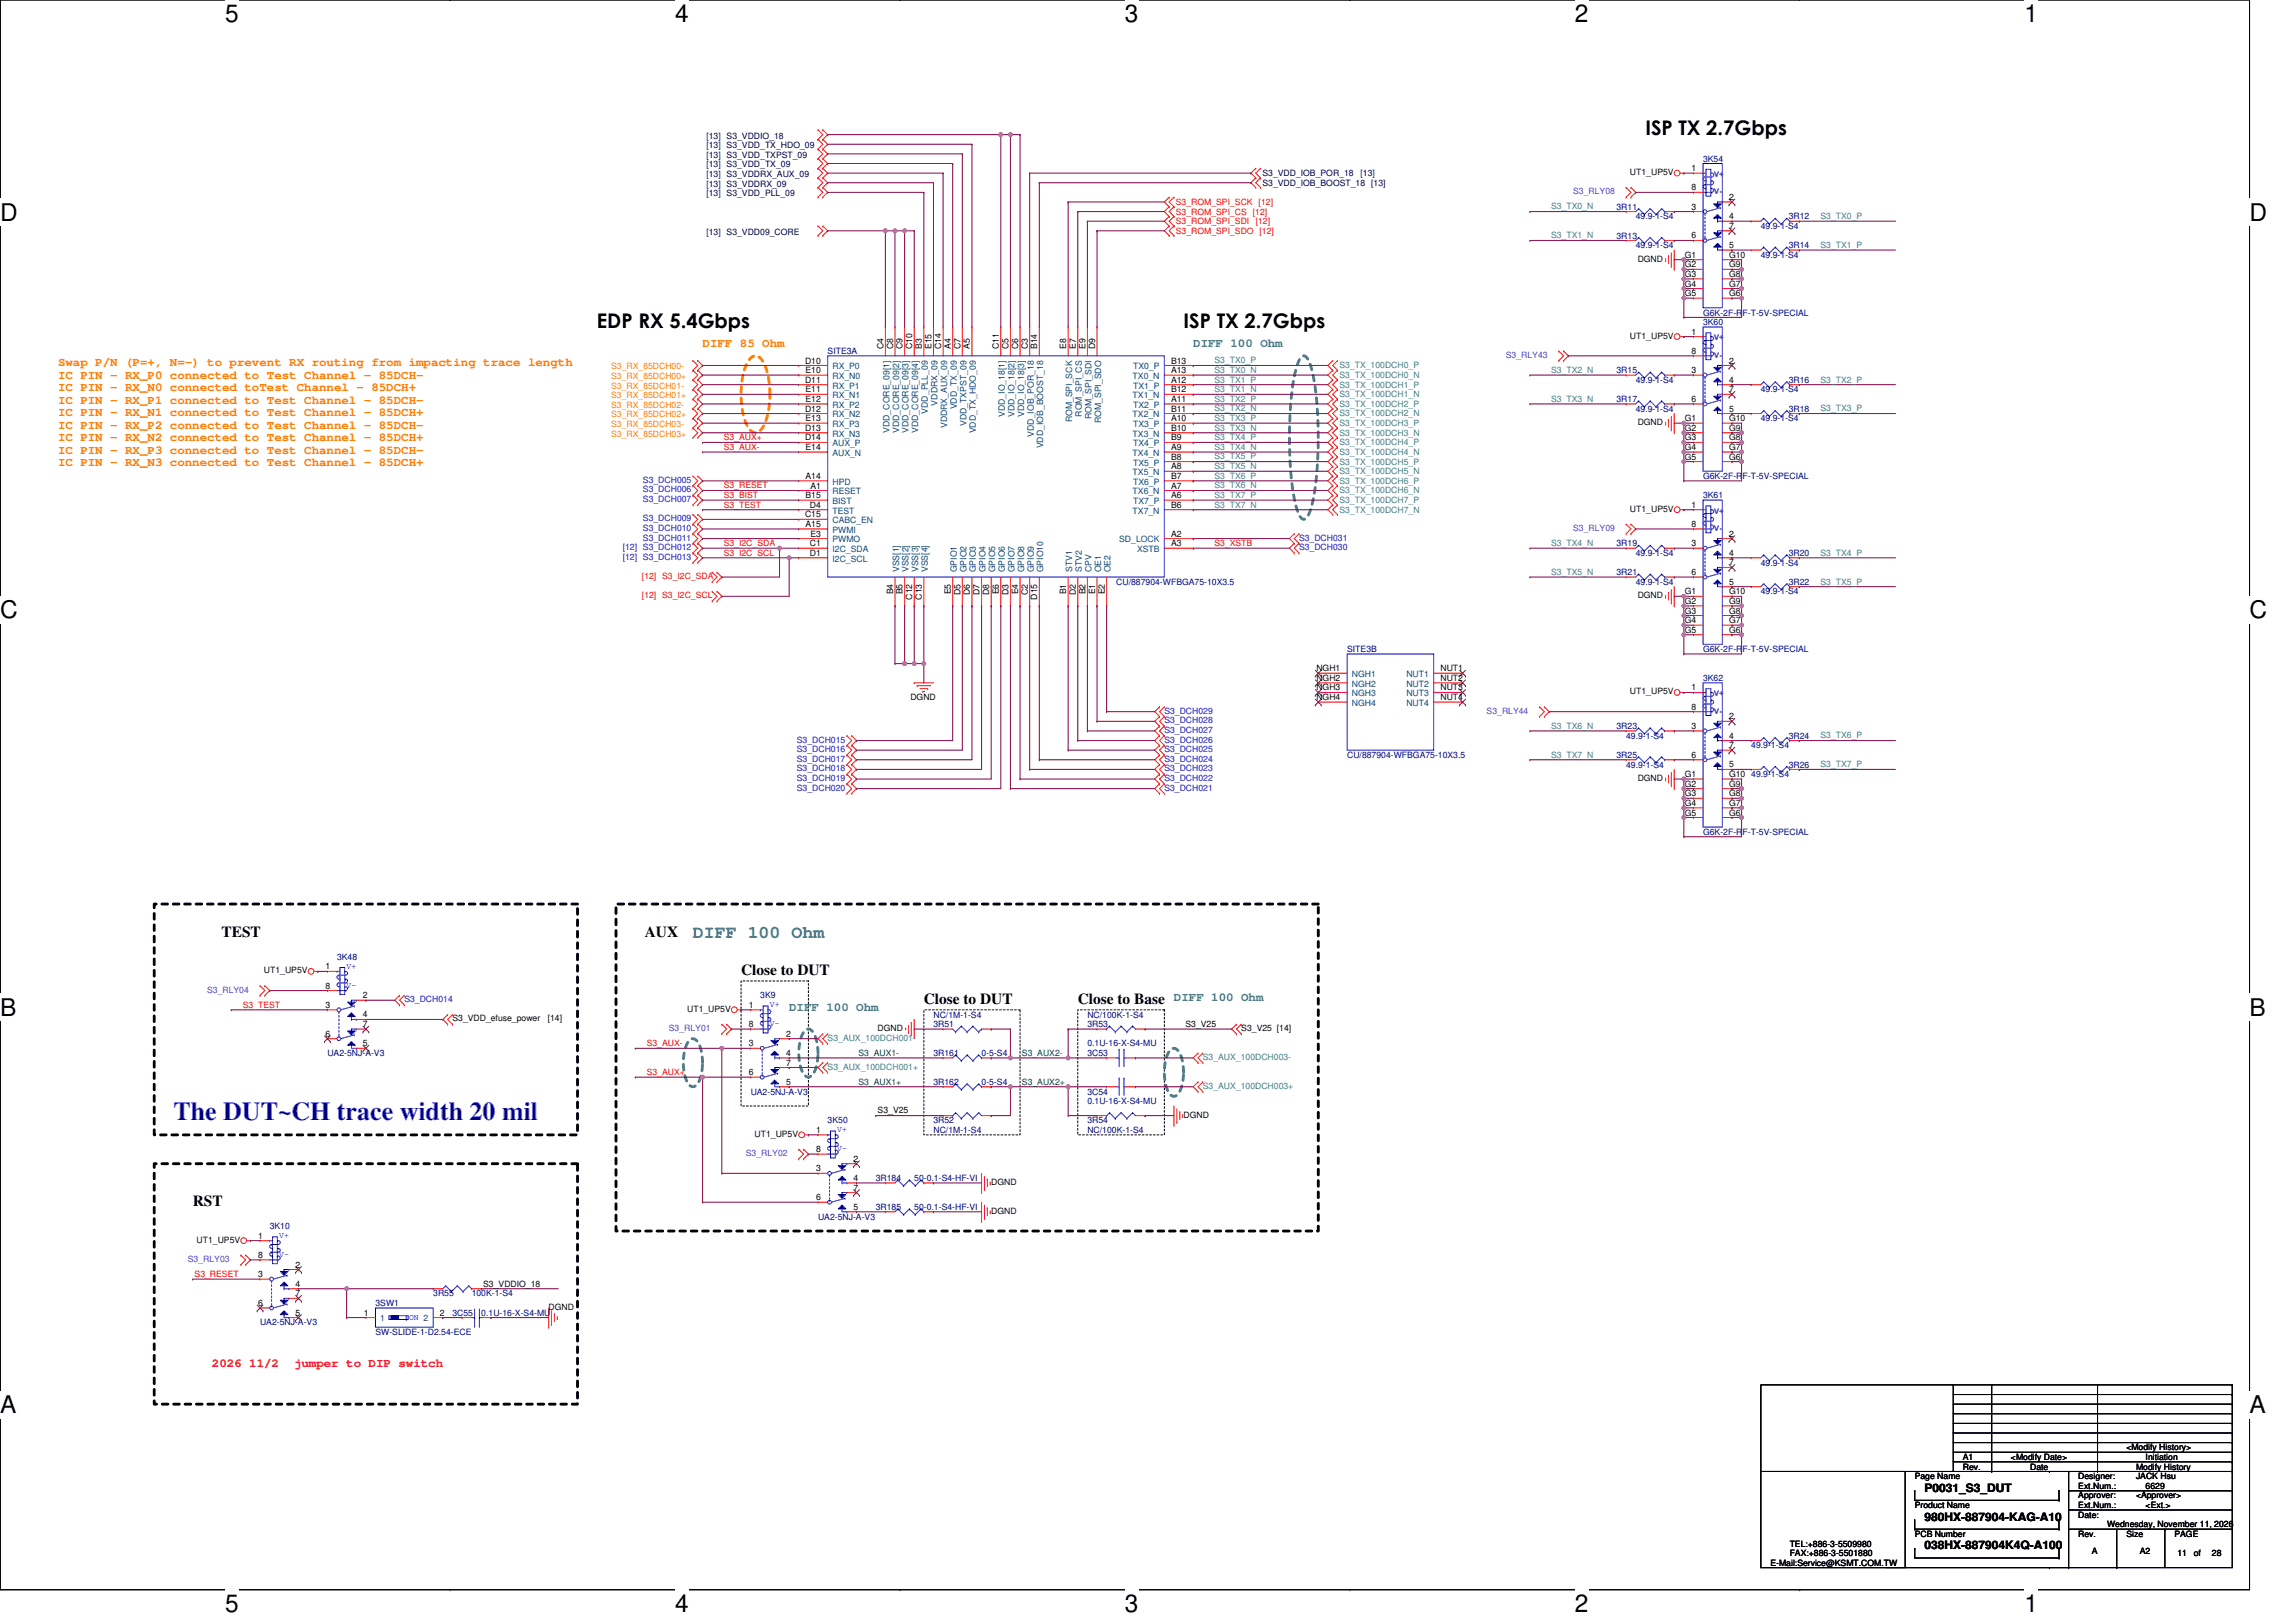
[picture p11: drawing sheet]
<svg xmlns="http://www.w3.org/2000/svg" width="297mm" height="210mm" viewBox="0 0 297 210" stroke-linecap="round" stroke-linejoin="round" font-family="sans-serif">
<defs><g id="words">
<text font-size="3.4" fill="#00f" x="22.4" y="144.9">The DUT~CH trace width 20 mil</text>
<g font-size="3.2">
<text x="29.1" y="2.9">5</text>
<text x="87.3" y="2.9">4</text>
<text x="145.5" y="2.9">3</text>
<text x="203.7" y="2.9">2</text>
<text x="261.9" y="2.9">1</text>
<text x="0" y="28.6">D</text>
<text x="291" y="28.6">D</text>
<text x="0" y="80">C</text>
<text x="291" y="80">C</text>
<text x="0" y="131.4">B</text>
<text x="291" y="131.4">B</text>
<text x="0" y="182.9">A</text>
<text x="291" y="182.9">A</text>
<text x="29.1" y="208.6">5</text>
<text x="87.3" y="208.6">4</text>
<text x="145.5" y="208.6">3</text>
<text x="203.7" y="208.6">2</text>
<text x="261.9" y="208.6">1</text>
</g>
<g font-size="2.6">
<text x="212.9" y="17.5">ISP TX 2.7Gbps</text>
<text x="77.2" y="42.4">EDP RX 5.4Gbps</text>
<text x="153.1" y="42.4">ISP TX 2.7Gbps</text>
</g>
<text font-size="2.4" fill="#407f7f" x="89.7" y="121.5">DIFF 100 Ohm</text>
<g font-size="2">
<text x="28.7" y="121.3">TEST</text>
<text x="83.4" y="121.3">AUX</text>
<text x="95.9" y="126.2">Close to DUT</text>
<text x="119.5" y="130">Close to DUT</text>
<text x="139.4" y="130">Close to Base</text>
<text x="24.9" y="156.1">RST</text>
</g>
<g font-size="1.6" fill="#ff7f00">
<text x="7.5" y="47.4">Swap P/N (P=+, N=-) to prevent RX routing from impacting trace length</text>
<text x="90.9" y="44.9">DIFF 85 Ohm</text>
<text x="7.5" y="49">IC PIN - RX_P0 connected to Test Channel - 85DCH-</text>
<text x="7.5" y="50.6">IC PIN - RX_N0 connected toTest Channel - 85DCH+</text>
<text x="7.5" y="52.2">IC PIN - RX_P1 connected to Test Channel - 85DCH-</text>
<text x="7.5" y="53.9">IC PIN - RX_N1 connected to Test Channel - 85DCH+</text>
<text x="7.5" y="55.5">IC PIN - RX_P2 connected to Test Channel - 85DCH-</text>
<text x="7.5" y="57.1">IC PIN - RX_N2 connected to Test Channel - 85DCH+</text>
<text x="7.5" y="58.7">IC PIN - RX_P3 connected to Test Channel - 85DCH-</text>
<text x="7.5" y="60.3">IC PIN - RX_N3 connected to Test Channel - 85DCH+</text>
</g>
<g font-size="1.6" fill="#407f7f">
<text x="154.4" y="44.9">DIFF 100 Ohm</text>
<text x="102.1" y="130.8">DIFF 100 Ohm</text>
<text x="151.9" y="129.6">DIFF 100 Ohm</text>
</g>
<g font-size="1.6" fill="#f00">
<text x="27.4" y="176.8">2026 11/2</text>
<text x="38" y="176.8">jumper to DIP switch</text>
</g>
<g font-size="1.5">
<text x="249" y="196.8">980HX-887904-KAG-A10</text>
<text x="249" y="193.1">P0031_S3_DUT</text>
<text x="249" y="200.5">038HX-887904K4Q-A100</text>
</g>
<g font-size="1.1" fill="#000040">
<text x="91.4" y="17.9">[13] S3_VDDIO_18</text>
<text x="91.4" y="22.9">[13] S3_VDDRX_AUX_09</text>
<text x="91.4" y="19.2">[13] S3_VDD_TX_HDO_09</text>
<text x="91.4" y="20.4">[13] S3_VDD_TXPST_09</text>
<text x="91.4" y="21.7">[13] S3_VDD_TX_09</text>
<text x="163.3" y="22.8">S3_VDD_IOB_POR_18</text>
<text x="176" y="22.8">[13]</text>
<text x="91.4" y="24.2">[13] S3_VDDRX_09</text>
<text x="91.4" y="25.4">[13] S3_VDD_PLL_09</text>
<text x="163.3" y="24">S3_VDD_IOB_BOOST_18 [13]</text>
<text x="91.4" y="30.4">[13] S3_VDD09_CORE</text>
</g>
<g font-size="1.1">
<text x="210.9" y="22.7">UT1_UP5V</text>
<text x="218.8" y="22.1">1</text>
<text x="218.8" y="24.6">8</text>
<text x="218.8" y="27.1">3</text>
<text x="223.7" y="29.6">7</text>
<text x="223.7" y="25.9">2</text>
<text x="223.7" y="28.4">4</text>
<text x="211.9" y="33.9">DGND</text>
<text x="218" y="33.4">G1</text>
<text x="218" y="34.6">G2</text>
<text x="218" y="35.8">G3</text>
<text x="218.8" y="30.9">6</text>
<text x="223.7" y="32.1">5</text>
<text x="223.7" y="35.8">G8</text>
<text x="223.7" y="34.6">G9</text>
<text x="223.7" y="33.4">G10</text>
<text x="218" y="37.1">G4</text>
<text x="218" y="38.3">G5</text>
<text x="223.7" y="38.3">G6</text>
<text x="223.7" y="37.1">G7</text>
<text x="104.2" y="47">D10</text>
<text x="114.3" y="45.2" transform="rotate(-90 114.3 45.2)">C4</text>
<text x="115.5" y="45.2" transform="rotate(-90 115.5 45.2)">C8</text>
<text x="116.8" y="45.2" transform="rotate(-90 116.8 45.2)">C9</text>
<text x="118" y="45.2" transform="rotate(-90 118 45.2)">C10</text>
<text x="119.3" y="45.2" transform="rotate(-90 119.3 45.2)">B3</text>
<text x="120.5" y="45.2" transform="rotate(-90 120.5 45.2)">E15</text>
<text x="121.8" y="45.2" transform="rotate(-90 121.8 45.2)">C14</text>
<text x="123" y="45.2" transform="rotate(-90 123 45.2)">A4</text>
<text x="124.2" y="45.2" transform="rotate(-90 124.2 45.2)">C7</text>
<text x="125.5" y="45.2" transform="rotate(-90 125.5 45.2)">A5</text>
<text x="129.2" y="45.2" transform="rotate(-90 129.2 45.2)">C11</text>
<text x="130.5" y="45.2" transform="rotate(-90 130.5 45.2)">C5</text>
<text x="131.7" y="45.2" transform="rotate(-90 131.7 45.2)">C6</text>
<text x="133" y="45.2" transform="rotate(-90 133 45.2)">C3</text>
<text x="134.2" y="45.2" transform="rotate(-90 134.2 45.2)">B14</text>
<text x="137.9" y="45.2" transform="rotate(-90 137.9 45.2)">E8</text>
<text x="139.2" y="45.2" transform="rotate(-90 139.2 45.2)">E7</text>
<text x="140.4" y="45.2" transform="rotate(-90 140.4 45.2)">E9</text>
<text x="141.7" y="45.2" transform="rotate(-90 141.7 45.2)">D9</text>
<text x="151.5" y="47">B13</text>
<text x="210.9" y="43.8">UT1_UP5V</text>
<text x="218.8" y="43.3">1</text>
<text x="218.8" y="45.8">8</text>
<text x="223.7" y="47">2</text>
<text x="104.2" y="49.5">D11</text>
<text x="104.2" y="53.3">D12</text>
<text x="104.2" y="48.3">E10</text>
<text x="104.2" y="50.8">E11</text>
<text x="104.2" y="52">E12</text>
<text x="151.5" y="48.3">A13</text>
<text x="151.5" y="49.5">A12</text>
<text x="151.5" y="50.8">B12</text>
<text x="151.5" y="52">A11</text>
<text x="151.5" y="53.3">B11</text>
<text x="218.8" y="52">6</text>
<text x="218.8" y="48.3">3</text>
<text x="223.7" y="50.8">7</text>
<text x="223.7" y="49.5">4</text>
<text x="223.7" y="53.3">5</text>
<text x="104.2" y="55.8">D13</text>
<text x="104.2" y="57">D14</text>
<text x="104.2" y="54.5">E13</text>
<text x="104.2" y="58.2">E14</text>
<text x="151.5" y="54.5">A10</text>
<text x="151.5" y="55.8">B10</text>
<text x="151.5" y="57">B9</text>
<text x="151.5" y="58.2">A9</text>
<text x="151.5" y="59.5">B8</text>
<text x="211.9" y="55">DGND</text>
<text x="218" y="54.5">G1</text>
<text x="218" y="55.8">G2</text>
<text x="218" y="57">G3</text>
<text x="218" y="58.2">G4</text>
<text x="218" y="59.5">G5</text>
<text x="223.7" y="59.5">G6</text>
<text x="223.7" y="58.2">G7</text>
<text x="223.7" y="57">G8</text>
<text x="223.7" y="55.8">G9</text>
<text x="223.7" y="54.5">G10</text>
<text x="104.2" y="62">A14</text>
<text x="104.2" y="64.5">B15</text>
<text x="104.8" y="65.7">D4</text>
<text x="104.8" y="63.2">A1</text>
<text x="151.5" y="60.7">A8</text>
<text x="151.5" y="62">B7</text>
<text x="151.5" y="63.2">A7</text>
<text x="151.5" y="64.5">A6</text>
<text x="151.5" y="65.7">B6</text>
<text x="218.8" y="65.7">1</text>
<text x="104.2" y="67">C15</text>
<text x="104.2" y="68.2">A15</text>
<text x="104.8" y="70.7">C1</text>
<text x="104.8" y="71.9">D1</text>
<text x="104.8" y="69.4">E3</text>
<text x="151.5" y="69.4">A2</text>
<text x="151.5" y="70.7">A3</text>
<text x="210.9" y="66.2">UT1_UP5V</text>
<text x="218.8" y="68.2">8</text>
<text x="218.8" y="70.7">3</text>
<text x="223.7" y="69.4">2</text>
<text x="223.7" y="71.9">4</text>
<text x="115.5" y="76.9" transform="rotate(-90 115.5 76.9)">B4</text>
<text x="116.8" y="76.9" transform="rotate(-90 116.8 76.9)">B5</text>
<text x="118" y="77.6" transform="rotate(-90 118 77.6)">C12</text>
<text x="119.3" y="77.6" transform="rotate(-90 119.3 77.6)">C13</text>
<text x="123" y="76.9" transform="rotate(-90 123 76.9)">E5</text>
<text x="124.2" y="77" transform="rotate(-90 124.2 77)">D5</text>
<text x="125.5" y="77" transform="rotate(-90 125.5 77)">D6</text>
<text x="126.7" y="77" transform="rotate(-90 126.7 77)">D7</text>
<text x="128" y="77" transform="rotate(-90 128 77)">D8</text>
<text x="129.2" y="76.9" transform="rotate(-90 129.2 76.9)">E6</text>
<text x="130.5" y="77" transform="rotate(-90 130.5 77)">D3</text>
<text x="131.7" y="76.9" transform="rotate(-90 131.7 76.9)">E4</text>
<text x="133" y="77" transform="rotate(-90 133 77)">C2</text>
<text x="134.2" y="77.6" transform="rotate(-90 134.2 77.6)">D15</text>
<text x="137.9" y="76.9" transform="rotate(-90 137.9 76.9)">B1</text>
<text x="139.2" y="77" transform="rotate(-90 139.2 77)">D2</text>
<text x="140.4" y="76.9" transform="rotate(-90 140.4 76.9)">B2</text>
<text x="141.7" y="76.9" transform="rotate(-90 141.7 76.9)">E1</text>
<text x="142.9" y="76.9" transform="rotate(-90 142.9 76.9)">E2</text>
<text x="211.9" y="77.4">DGND</text>
<text x="218" y="76.9">G1</text>
<text x="218.8" y="74.4">6</text>
<text x="223.7" y="73.2">7</text>
<text x="223.7" y="75.7">5</text>
<text x="223.7" y="76.9">G10</text>
<text x="218" y="78.2">G2</text>
<text x="218" y="79.4">G3</text>
<text x="218" y="80.6">G4</text>
<text x="218" y="81.9">G5</text>
<text x="223.7" y="81.9">G6</text>
<text x="223.7" y="80.6">G7</text>
<text x="223.7" y="79.4">G8</text>
<text x="223.7" y="78.2">G9</text>
<text x="170.3" y="86.9">NGH1</text>
<text x="170.3" y="88.1">NGH2</text>
<text x="170.3" y="89.4">NGH3</text>
<text x="186.4" y="86.9">NUT1</text>
<text x="186.4" y="88.1">NUT2</text>
<text x="186.4" y="89.4">NUT3</text>
<text x="210.9" y="89.9">UT1_UP5V</text>
<text x="218.8" y="89.4">1</text>
<text x="117.8" y="90.6">DGND</text>
<text x="170.3" y="90.6">NGH4</text>
<text x="186.4" y="90.6">NUT4</text>
<text x="218.8" y="91.8">8</text>
<text x="218.8" y="94.3">3</text>
<text x="223.7" y="93.1">2</text>
<text x="223.7" y="95.6">4</text>
<text x="211.9" y="101.1">DGND</text>
<text x="218" y="100.6">G1</text>
<text x="218" y="101.8">G2</text>
<text x="218.8" y="98.1">6</text>
<text x="223.7" y="96.8">7</text>
<text x="223.7" y="99.3">5</text>
<text x="223.7" y="101.8">G9</text>
<text x="223.7" y="100.6">G10</text>
<text x="218" y="103">G3</text>
<text x="218" y="104.3">G4</text>
<text x="218" y="105.5">G5</text>
<text x="223.7" y="105.5">G6</text>
<text x="223.7" y="104.3">G7</text>
<text x="223.7" y="103">G8</text>
<text x="34.1" y="126">UT1_UP5V</text>
<text x="42.1" y="125.5">1</text>
<text x="42.1" y="127.9">8</text>
<text x="42.1" y="130.4">3</text>
<text x="47" y="129.2">2</text>
<text x="47" y="131.7">4</text>
<text x="88.9" y="130.9">UT1_UP5V</text>
<text x="96.9" y="130.4">1</text>
<text x="42.1" y="134.2">6</text>
<text x="47" y="132.9">7</text>
<text x="47" y="135.4">5</text>
<text x="58.5" y="132.2">S3_VDD_efuse_power</text>
<text x="70.9" y="132.2">[14]</text>
<text x="96.9" y="132.9">8</text>
<text x="96.9" y="135.4">3</text>
<text x="101.7" y="137.9">7</text>
<text x="101.7" y="134.2">2</text>
<text x="101.7" y="136.7">4</text>
<text x="113.5" y="133.4">DGND</text>
<text x="153.4" y="132.9">S3_V25</text>
<text x="160.6" y="133.4">S3_V25 [14]</text>
<text x="96.9" y="139.1">6</text>
<text x="101.7" y="140.4">5</text>
<text x="97.6" y="147.1">UT1_UP5V</text>
<text x="105.6" y="146.6">1</text>
<text x="105.6" y="149.1">8</text>
<text x="113.5" y="144.1">S3_V25</text>
<text x="153.1" y="144.6">DGND</text>
<text x="105.6" y="155.3">6</text>
<text x="105.6" y="151.6">3</text>
<text x="110.4" y="154.1">7</text>
<text x="110.4" y="150.3">2</text>
<text x="110.4" y="152.8">4</text>
<text x="128.2" y="153.3">DGND</text>
<text x="25.4" y="160.8">UT1_UP5V</text>
<text x="33.4" y="160.3">1</text>
<text x="110.4" y="156.6">5</text>
<text x="128.2" y="157.1">DGND</text>
<text x="33.4" y="162.8">8</text>
<text x="33.4" y="165.3">3</text>
<text x="38.2" y="167.8">7</text>
<text x="38.2" y="164">2</text>
<text x="38.2" y="166.5">4</text>
<text x="62.5" y="166.5">S3_VDDIO_18</text>
<text x="33.4" y="169">6</text>
<text x="38.2" y="170.3">5</text>
<text x="47.1" y="170.3">1</text>
<text x="56.9" y="170.3">2</text>
<text x="71" y="169.5">DGND</text>
<text x="247.7" y="191.4">Page Name</text>
<text x="253.9" y="190.2">Rev.</text>
<text x="253.9" y="188.9">A1</text>
<text x="260.2" y="188.9">&lt;Modify Date&gt;</text>
<text x="262.6" y="190.2">Date</text>
<text x="268.9" y="191.4">Designer:</text>
<text x="275.1" y="187.7">&lt;Modify History&gt;</text>
<text x="276.3" y="190.2">Modify History</text>
<text x="276.3" y="191.4">JACK Hsu</text>
<text x="277.6" y="188.9">Initiation</text>
<text x="247.7" y="195.2">Product Name</text>
<text x="268.9" y="192.7">Ext.Num.:</text>
<text x="268.9" y="193.9">Approver:</text>
<text x="268.9" y="195.2">Ext.Num.:</text>
<text x="268.9" y="196.4">Date:</text>
<text x="272.6" y="197.7">Wednesday, November 11, 2026</text>
<text x="276.3" y="193.9">&lt;Approver&gt;</text>
<text x="277.6" y="195.2">&lt;Ext.&gt;</text>
<text x="277.6" y="192.7">6629</text>
<text x="229" y="202.6">E-Mail:Service@KSMT.COM.TW</text>
<text x="231.5" y="200.1">TEL:+886-3-5509980</text>
<text x="231.5" y="201.4">FAX:+886-3-5501880</text>
<text x="247.7" y="198.9">PCB Number</text>
<text x="268.9" y="198.9">Rev.</text>
<text x="270.6" y="201.1">A</text>
<text x="275.1" y="198.9">Size</text>
<text x="276.8" y="201.1">A2</text>
<text x="281.3" y="198.9">PAGE</text>
<text x="281.7" y="201.4">11</text>
<text x="283.8" y="201.4">of</text>
<text x="286.2" y="201.4">28</text>
</g>
<g font-size="1.1" fill="#00007f">
<text x="220.3" y="20.9">3K54</text>
<text x="209.1" y="27.1">3R11</text>
<text x="211.6" y="28.4">49.9-1-S4</text>
<text x="227.8" y="29.6">49.9-1-S4</text>
<text x="231.4" y="28.4">3R12</text>
<text x="209.1" y="30.9">3R13</text>
<text x="211.6" y="32.1">49.9-1-S4</text>
<text x="227.8" y="33.4">49.9-1-S4</text>
<text x="231.4" y="32.1">3R14</text>
<text x="220.3" y="40.8">G6K-2F-RF-T-5V-SPECIAL</text>
<text x="107.1" y="45.8">SITE3A</text>
<text x="220.3" y="42.1">3K60</text>
<text x="209.1" y="52">3R17</text>
<text x="209.1" y="48.3">3R15</text>
<text x="211.6" y="53.3">49.9-1-S4</text>
<text x="211.6" y="49.5">49.9-1-S4</text>
<text x="227.8" y="50.8">49.9-1-S4</text>
<text x="231.4" y="49.5">3R16</text>
<text x="231.4" y="53.3">3R18</text>
<text x="227.8" y="54.5">49.9-1-S4</text>
<text x="220.3" y="64.5">3K61</text>
<text x="220.3" y="62">G6K-2F-RF-T-5V-SPECIAL</text>
<text x="209.1" y="70.7">3R19</text>
<text x="211.6" y="71.9">49.9-1-S4</text>
<text x="231.4" y="71.9">3R20</text>
<text x="144.4" y="75.7">CU/887904-WFBGA75-10X3.5</text>
<text x="209.1" y="74.4">3R21</text>
<text x="211.6" y="75.7">49.9-1-S4</text>
<text x="227.8" y="76.9">49.9-1-S4</text>
<text x="227.8" y="73.2">49.9-1-S4</text>
<text x="231.4" y="75.7">3R22</text>
<text x="174.3" y="84.4">SITE3B</text>
<text x="220.3" y="84.4">G6K-2F-RF-T-5V-SPECIAL</text>
<text x="220.3" y="88.1">3K62</text>
<text x="209.1" y="94.3">3R23</text>
<text x="210.4" y="95.6">49.9-1-S4</text>
<text x="231.4" y="95.6">3R24</text>
<text x="174.3" y="98.1">CU/887904-WFBGA75-10X3.5</text>
<text x="209.1" y="98.1">3R25</text>
<text x="210.4" y="99.3">49.9-1-S4</text>
<text x="226.6" y="96.8">49.9-1-S4</text>
<text x="226.6" y="100.6">49.9-1-S4</text>
<text x="231.4" y="99.3">3R26</text>
<text x="220.3" y="108">G6K-2F-RF-T-5V-SPECIAL</text>
<text x="43.6" y="124.2">3K48</text>
<text x="98.4" y="129.2">3K9</text>
<text x="120.8" y="131.7">NC/1M-1-S4</text>
<text x="140.7" y="131.7">NC/100K-1-S4</text>
<text x="42.4" y="136.7">UA2-5NJ-A-V3</text>
<text x="120.8" y="136.7">3R161</text>
<text x="120.8" y="132.9">3R51</text>
<text x="127" y="136.7">0-5-S4</text>
<text x="140.7" y="136.7">3C53</text>
<text x="140.7" y="135.4">0.1U-16-X-S4-MU</text>
<text x="140.7" y="132.9">3R53</text>
<text x="97.1" y="141.6">UA2-5NJ-A-V3</text>
<text x="120.8" y="140.4">3R162</text>
<text x="127" y="140.4">0-5-S4</text>
<text x="140.7" y="141.6">3C54</text>
<text x="140.7" y="142.9">0.1U-16-X-S4-MU</text>
<text x="107.1" y="145.4">3K50</text>
<text x="120.8" y="145.4">3R52</text>
<text x="120.8" y="146.6">NC/1M-1-S4</text>
<text x="140.7" y="145.4">3R54</text>
<text x="140.7" y="146.6">NC/100K-1-S4</text>
<text x="113.3" y="152.8">3R184</text>
<text x="118.3" y="152.8">50-0.1-S4-HF-VI</text>
<text x="34.9" y="159.1">3K10</text>
<text x="105.8" y="157.8">UA2-5NJ-A-V3</text>
<text x="113.3" y="156.6">3R185</text>
<text x="118.3" y="156.6">50-0.1-S4-HF-VI</text>
<text x="56" y="167.8">3R55</text>
<text x="61" y="167.8">100K-1-S4</text>
<text x="33.6" y="171.5">UA2-5NJ-A-V3</text>
<text x="48.6" y="169">3SW1</text>
<text x="48.6" y="172.8">SW-SLIDE-1-D2.54-ECE</text>
<text x="58.5" y="170.3">3C55</text>
<text x="62.3" y="170.3">0.1U-16-X-S4-MU</text>
</g>
<g font-size="1.1" fill="#f00">
<text x="152.1" y="29">S3_ROM_SPI_SDI</text>
<text x="152.1" y="26.5">S3_ROM_SPI_SCK [12]</text>
<text x="152.1" y="27.8">S3_ROM_SPI_CS [12]</text>
<text x="162.5" y="29">[12]</text>
<text x="152.1" y="30.3">S3_ROM_SPI_SDO [12]</text>
<text x="93.6" y="58.2">S3_AUX-</text>
<text x="93.6" y="57">S3_AUX+</text>
<text x="93.6" y="65.7">S3_TEST</text>
<text x="93.6" y="64.4">S3_BIST</text>
<text x="93.6" y="63.2">S3_RESET</text>
<text x="93.6" y="71.9">S3_I2C_SCL</text>
<text x="93.6" y="70.7">S3_I2C_SDA</text>
<text x="157.1" y="70.7">S3_XSTB</text>
<text x="83.1" y="74.9">[12] S3_I2C_SDA</text>
<text x="83.1" y="77.4">[12] S3_I2C_SCL</text>
<text x="31.4" y="130.4">S3_TEST</text>
<text x="83.7" y="135.4">S3_AUX-</text>
<text x="83.7" y="139.1">S3_AUX+</text>
<text x="25.2" y="165.3">S3_RESET</text>
</g>
<g font-size="1.1" fill="#407f7f">
<text x="200.7" y="27.1">S3_TX0_N</text>
<text x="235.5" y="28.3">S3_TX0_P</text>
<text x="200.7" y="30.8">S3_TX1_N</text>
<text x="235.5" y="32.1">S3_TX1_P</text>
<text x="157.1" y="47">S3_TX0_P</text>
<text x="173.3" y="47.7">S3_TX_100DCH0_P</text>
<text x="157.1" y="53.2">S3_TX2_N</text>
<text x="157.1" y="52">S3_TX2_P</text>
<text x="157.1" y="50.7">S3_TX1_N</text>
<text x="157.1" y="49.5">S3_TX1_P</text>
<text x="157.1" y="48.3">S3_TX0_N</text>
<text x="173.3" y="48.9">S3_TX_100DCH0_N</text>
<text x="173.3" y="50.2">S3_TX_100DCH1_P</text>
<text x="173.3" y="51.4">S3_TX_100DCH1_N</text>
<text x="173.3" y="52.7">S3_TX_100DCH2_P</text>
<text x="173.3" y="53.9">S3_TX_100DCH2_N</text>
<text x="200.7" y="48.3">S3_TX2_N</text>
<text x="200.7" y="52">S3_TX3_N</text>
<text x="235.5" y="49.5">S3_TX2_P</text>
<text x="235.5" y="53.2">S3_TX3_P</text>
<text x="157.1" y="59.5">S3_TX5_P</text>
<text x="157.1" y="58.2">S3_TX4_N</text>
<text x="157.1" y="57">S3_TX4_P</text>
<text x="157.1" y="55.7">S3_TX3_N</text>
<text x="157.1" y="54.5">S3_TX3_P</text>
<text x="173.3" y="55.1">S3_TX_100DCH3_P</text>
<text x="173.3" y="56.4">S3_TX_100DCH3_N</text>
<text x="173.3" y="57.6">S3_TX_100DCH4_P</text>
<text x="173.3" y="58.9">S3_TX_100DCH4_N</text>
<text x="157.1" y="62">S3_TX6_P</text>
<text x="157.1" y="60.7">S3_TX5_N</text>
<text x="157.1" y="65.7">S3_TX7_N</text>
<text x="157.1" y="64.4">S3_TX7_P</text>
<text x="157.1" y="63.2">S3_TX6_N</text>
<text x="173.3" y="60.1">S3_TX_100DCH5_P</text>
<text x="173.3" y="61.4">S3_TX_100DCH5_N</text>
<text x="173.3" y="62.6">S3_TX_100DCH6_P</text>
<text x="173.3" y="63.9">S3_TX_100DCH6_N</text>
<text x="173.3" y="65.1">S3_TX_100DCH7_P</text>
<text x="173.3" y="66.3">S3_TX_100DCH7_N</text>
<text x="200.7" y="70.7">S3_TX4_N</text>
<text x="235.5" y="71.9">S3_TX4_P</text>
<text x="200.7" y="74.4">S3_TX5_N</text>
<text x="235.5" y="75.6">S3_TX5_P</text>
<text x="200.7" y="94.3">S3_TX6_N</text>
<text x="235.5" y="95.6">S3_TX6_P</text>
<text x="200.7" y="98">S3_TX7_N</text>
<text x="235.5" y="99.3">S3_TX7_P</text>
<text x="107.1" y="134.7">S3_AUX_100DCH001-</text>
<text x="155.6" y="137.2">S3_AUX_100DCH003-</text>
<text x="107.1" y="138.4">S3_AUX_100DCH001+</text>
<text x="155.6" y="140.9">S3_AUX_100DCH003+</text>
</g>
<g font-size="1.1" fill="#7f00ff">
<text x="203.5" y="25.1">S3_RLY08</text>
<text x="194.8" y="46.3">S3_RLY43</text>
<text x="203.5" y="68.7">S3_RLY09</text>
<text x="192.3" y="92.4">S3_RLY44</text>
<text x="26.8" y="128.4">S3_RLY04</text>
<text x="86.5" y="133.4">S3_RLY01</text>
<text x="96.5" y="149.6">S3_RLY02</text>
<text x="24.3" y="163.3">S3_RLY03</text>
</g>
<g font-size="1.1" fill="#ff7f00">
<text x="79.1" y="47.8">S3_RX_85DCH00-</text>
<text x="79.1" y="49">S3_RX_85DCH00+</text>
<text x="79.1" y="51.5">S3_RX_85DCH01+</text>
<text x="79.1" y="50.3">S3_RX_85DCH01-</text>
<text x="79.1" y="52.8">S3_RX_85DCH02-</text>
<text x="79.1" y="54">S3_RX_85DCH02+</text>
<text x="79.1" y="56.5">S3_RX_85DCH03+</text>
<text x="79.1" y="55.3">S3_RX_85DCH03-</text>
</g>
<g font-size="1.1" fill="#00407f">
<text x="107.7" y="47.8">RX_P0</text>
<text x="146.6" y="47.8">TX0_P</text>
<text x="107.7" y="49">RX_N0</text>
<text x="107.7" y="50.3">RX_P1</text>
<text x="107.7" y="51.5">RX_N1</text>
<text x="107.7" y="52.8">RX_P2</text>
<text x="120" y="53.5" transform="rotate(-90 120 53.5)">VDD_PLL_09</text>
<text x="121.3" y="52.5" transform="rotate(-90 121.3 52.5)">VDDRX_09</text>
<text x="123.8" y="53" transform="rotate(-90 123.8 53)">VDD_TX_09</text>
<text x="130" y="54" transform="rotate(-90 130 54)">VDD_IO_18[1]</text>
<text x="131.2" y="54" transform="rotate(-90 131.2 54)">VDD_IO_18[2]</text>
<text x="132.5" y="54" transform="rotate(-90 132.5 54)">VDD_IO_18[3]</text>
<text x="140" y="53.9" transform="rotate(-90 140 53.9)">ROM_SPI_CS</text>
<text x="146.5" y="49">TX0_N</text>
<text x="146.5" y="51.5">TX1_N</text>
<text x="146.6" y="50.3">TX1_P</text>
<text x="146.6" y="52.8">TX2_P</text>
<text x="107.7" y="54">RX_N2</text>
<text x="107.7" y="55.3">RX_P3</text>
<text x="107.7" y="56.5">RX_N3</text>
<text x="107.7" y="57.8">AUX_P</text>
<text x="107.7" y="59">AUX_N</text>
<text x="115.1" y="56" transform="rotate(-90 115.1 56)">VDD_CORE_09[1]</text>
<text x="116.3" y="56" transform="rotate(-90 116.3 56)">VDD_CORE_09[2]</text>
<text x="117.6" y="56" transform="rotate(-90 117.6 56)">VDD_CORE_09[3]</text>
<text x="118.8" y="56" transform="rotate(-90 118.8 56)">VDD_CORE_09[4]</text>
<text x="122.5" y="55.4" transform="rotate(-90 122.5 55.4)">VDDRX_AUX_09</text>
<text x="125" y="55.2" transform="rotate(-90 125 55.2)">VDD_TXPST_09</text>
<text x="126.3" y="56.1" transform="rotate(-90 126.3 56.1)">VDD_TX_HDO_09</text>
<text x="133.7" y="56.5" transform="rotate(-90 133.7 56.5)">VDD_IOB_POR_18</text>
<text x="135" y="58" transform="rotate(-90 135 58)">VDD_IOB_BOOST_18</text>
<text x="138.7" y="54.7" transform="rotate(-90 138.7 54.7)">ROM_SPI_SCK</text>
<text x="141.2" y="54.2" transform="rotate(-90 141.2 54.2)">ROM_SPI_SDI</text>
<text x="142.4" y="54.8" transform="rotate(-90 142.4 54.8)">ROM_SPI_SDO</text>
<text x="146.5" y="54">TX2_N</text>
<text x="146.5" y="56.5">TX3_N</text>
<text x="146.5" y="59">TX4_N</text>
<text x="146.6" y="55.3">TX3_P</text>
<text x="146.6" y="57.8">TX4_P</text>
<text x="107.7" y="62.7">HPD</text>
<text x="107.7" y="64">RESET</text>
<text x="107.7" y="65.2">BIST</text>
<text x="146.5" y="61.5">TX5_N</text>
<text x="146.5" y="64">TX6_N</text>
<text x="146.6" y="60.2">TX5_P</text>
<text x="146.6" y="62.7">TX6_P</text>
<text x="146.6" y="65.2">TX7_P</text>
<text x="107.7" y="66.5">TEST</text>
<text x="107.7" y="67.7">CABC_EN</text>
<text x="107.7" y="69">PWMI</text>
<text x="107.7" y="70.2">PWMO</text>
<text x="107.7" y="71.4">I2C_SDA</text>
<text x="144.8" y="70.2">SD_LOCK</text>
<text x="146.5" y="66.5">TX7_N</text>
<text x="147.1" y="71.4">XSTB</text>
<text x="107.7" y="72.7">I2C_SCL</text>
<text x="116.3" y="74.1" transform="rotate(-90 116.3 74.1)">VSS[1]</text>
<text x="117.6" y="74.1" transform="rotate(-90 117.6 74.1)">VSS[2]</text>
<text x="118.8" y="74.1" transform="rotate(-90 118.8 74.1)">VSS[3]</text>
<text x="120" y="74.1" transform="rotate(-90 120 74.1)">VSS[4]</text>
<text x="123.8" y="74.1" transform="rotate(-90 123.8 74.1)">GPIO1</text>
<text x="125" y="74.1" transform="rotate(-90 125 74.1)">GPIO2</text>
<text x="126.3" y="74.1" transform="rotate(-90 126.3 74.1)">GPIO3</text>
<text x="127.5" y="74.1" transform="rotate(-90 127.5 74.1)">GPIO4</text>
<text x="128.8" y="74.1" transform="rotate(-90 128.8 74.1)">GPIO5</text>
<text x="130" y="74.1" transform="rotate(-90 130 74.1)">GPIO6</text>
<text x="131.2" y="74.1" transform="rotate(-90 131.2 74.1)">GPIO7</text>
<text x="132.5" y="74.1" transform="rotate(-90 132.5 74.1)">GPIO8</text>
<text x="133.7" y="74.1" transform="rotate(-90 133.7 74.1)">GPIO9</text>
<text x="135" y="74.1" transform="rotate(-90 135 74.1)">GPIO10</text>
<text x="138.7" y="74.1" transform="rotate(-90 138.7 74.1)">STV1</text>
<text x="140" y="74.1" transform="rotate(-90 140 74.1)">STV2</text>
<text x="141.2" y="74.1" transform="rotate(-90 141.2 74.1)">CPV</text>
<text x="142.4" y="74.1" transform="rotate(-90 142.4 74.1)">OE1</text>
<text x="143.7" y="74.1" transform="rotate(-90 143.7 74.1)">OE2</text>
<text x="174.9" y="87.6">NGH1</text>
<text x="174.9" y="88.9">NGH2</text>
<text x="181.9" y="87.6">NUT1</text>
<text x="181.9" y="88.9">NUT2</text>
<text x="174.9" y="90.1">NGH3</text>
<text x="174.9" y="91.4">NGH4</text>
<text x="181.9" y="90.1">NUT3</text>
<text x="181.9" y="91.4">NUT4</text>
<text x="49.2" y="171">1</text>
</g>
<g font-size="1.1" fill="#00f">
<text x="83.2" y="62.5">S3_DCH005</text>
<text x="83.2" y="63.7">S3_DCH006</text>
<text x="83.2" y="65">S3_DCH007</text>
<text x="80.6" y="71.2">[12] S3_DCH012</text>
<text x="83.2" y="67.5">S3_DCH009</text>
<text x="83.2" y="68.7">S3_DCH010</text>
<text x="83.2" y="70">S3_DCH011</text>
<text x="168.1" y="71.2">S3_DCH030</text>
<text x="168.1" y="70">S3_DCH031</text>
<text x="80.6" y="72.4">[12] S3_DCH013</text>
<text x="150.6" y="94.8">S3_DCH027</text>
<text x="150.6" y="93.6">S3_DCH028</text>
<text x="150.6" y="92.4">S3_DCH029</text>
<text x="103.1" y="96.1">S3_DCH015</text>
<text x="103.1" y="97.3">S3_DCH016</text>
<text x="103.1" y="98.6">S3_DCH017</text>
<text x="103.1" y="99.8">S3_DCH018</text>
<text x="103.1" y="101.1">S3_DCH019</text>
<text x="150.6" y="101.1">S3_DCH022</text>
<text x="150.6" y="99.8">S3_DCH023</text>
<text x="150.6" y="98.6">S3_DCH024</text>
<text x="150.6" y="97.3">S3_DCH025</text>
<text x="150.6" y="96.1">S3_DCH026</text>
<text x="103.1" y="102.3">S3_DCH020</text>
<text x="150.6" y="102.3">S3_DCH021</text>
<text x="44.8" y="125.3">V+</text>
<text x="44.8" y="127.8">V-</text>
<text x="52.3" y="129.7">S3_DCH014</text>
<text x="99.6" y="130.3">V+</text>
<text x="99.6" y="132.8">V-</text>
<text x="108.3" y="146.5">V+</text>
<text x="108.3" y="149">V-</text>
<text x="36.1" y="160.2">V+</text>
<text x="36.1" y="162.7">V-</text>
<text x="52.9" y="170.8">ON 2</text>
</g>
<g font-size="1.1" fill="#007f00">
<text x="111.1" y="136.6">S3_AUX1-</text>
<text x="132.2" y="136.6">S3_AUX2-</text>
<text x="111.1" y="140.4">S3_AUX1+</text>
<text x="132.2" y="140.4">S3_AUX2+</text>
</g>
<g font-size="1" fill="#00f">
<text x="221.7" y="22.9">V+</text>
<text x="221.7" y="25.1">V-</text>
<text x="221.7" y="44">V+</text>
<text x="221.7" y="46.3">V-</text>
<text x="221.7" y="66.5">V+</text>
<text x="221.7" y="68.7">V-</text>
<text x="221.7" y="90.1">V+</text>
<text x="221.7" y="92.3">V-</text>
</g>
</g></defs>
<path d="M0 0h291v205.7h-291z" fill="none" stroke="#000" stroke-width=".13"/>
<g fill="#fff">
<path d="M29.1 0h1.8v3.5h-1.8z"/>
<path d="M29.1 205.7h1.8v3.6h-1.8z"/>
</g>
<path d="M58.2 0h.1M58.2 205.7h.1" fill="none" stroke="#000" stroke-width=".13"/>
<g fill="#fff">
<path d="M87.3 0h1.8v3.5h-1.8z"/>
<path d="M87.3 205.7h1.8v3.6h-1.8z"/>
</g>
<path d="M116.4 0h.1M116.4 205.7h.1" fill="none" stroke="#000" stroke-width=".13"/>
<g fill="#fff">
<path d="M145.5 0h1.8v3.5h-1.8z"/>
<path d="M145.5 205.7h1.8v3.6h-1.8z"/>
</g>
<path d="M174.6 0h.1M174.6 205.7h.1" fill="none" stroke="#000" stroke-width=".13"/>
<g fill="#fff">
<path d="M203.7 0h1.8v3.5h-1.8z"/>
<path d="M203.7 205.7h1.8v3.6h-1.8z"/>
</g>
<path d="M232.8 0h.1M232.8 205.7h.1" fill="none" stroke="#000" stroke-width=".13"/>
<g fill="#fff">
<path d="M261.9 0h1.8v3.5h-1.8z"/>
<path d="M261.9 205.7h1.8v3.6h-1.8z"/>
<path d="M0 25.7h2.3v3.5h-2.3z"/>
<path d="M291 25.7h2.3v3.5h-2.3z"/>
<path d="M0 77.1h2.3v3.6h-2.3z"/>
<path d="M291 77.1h2.3v3.6h-2.3z"/>
</g>
<path d="M0 51.4h.1M291 51.4h.1" fill="none" stroke="#000" stroke-width=".13"/>
<g fill="#fff">
<path d="M0 128.6h2.1v3.5h-2.1z"/>
<path d="M291 128.6h2.1v3.5h-2.1z"/>
</g>
<path d="M0 102.9h.1M291 102.9h.1" fill="none" stroke="#000" stroke-width=".13"/>
<g fill="#fff">
<path d="M0 180h2.1v3.5h-2.1z"/>
<path d="M291 180h2.1v3.5h-2.1z"/>
</g>
<g fill="none" stroke="#000" stroke-width=".13">
<path d="M0 154.3h.1M291 154.3h.1M227.8 179.2h24.9v11.2h-24.9zM252.7 179.2h36.1M257.7 179.2v11.2M271.4 179.2v11.2M288.8 179.2h.1M288.8 179.2v11.2M227.8 190.4h18.7v12.5h-18.7zM247.7 197.9h18.7M247.7 192.9h.1M247.7 197.9h.1"/>
<path d="M247.7 192.9v1.3h18.7M247.7 196.6v1.3M252.7 189.2h36.1M252.7 187.9h36.1M252.7 186.7h36.1M252.7 185.4h36.1M252.7 184.2h36.1M252.7 183h36.1M252.7 181.7h36.1M252.7 180.5h36.1M257.7 190.4h.1M265.1 190.4h.1"/>
<path d="M266.4 194.2h.1M266.4 192.9h.1M266.4 197.9h.1M266.4 196.6h.1M266.4 192.9v1.3M266.4 196.6v1.3M267.6 190.4h.1M267.6 197.9h.1M267.6 190.4h-14.9M267.6 195.4v2.5M267.6 197.9h21.2v5h-21.2zM267.6 192.9h21.2v2.5h-21.2z"/>
<path d="M267.6 190.4h21.2v2.5h-21.2zM271.4 190.4h.1M273.9 197.9v5M280.1 197.9h.1M280.1 197.9v5M288.8 189.2h.1M288.8 190.4h.1M288.8 187.9h.1M288.8 186.7h.1M288.8 185.4h.1M288.8 184.2h.1M288.8 183h.1"/>
<path d="M288.8 181.7h.1M288.8 180.5h.1M288.8 197.9h.1M288.8 195.4v2.5M244 202.9h23.6M247.7 200.4h.1M247.7 200.4v1.2h18.7M265.1 202.9h.1M266.4 201.6h.1M266.4 200.4h.1M266.4 200.4v1.2M267.6 202.9h.1"/>
<path d="M273.9 202.9h.1"/>
</g>
<path d="M95.9 126.9h8.7v16.2h-8.7zM119.5 130.7h12.5v16.2h-12.5zM139.4 130.7h11.2v16.2h-11.2z" fill="none" stroke="#000" stroke-width=".13" stroke-dasharray=".2 .2"/>
<path d="M97 46.4a.87 .87 0 0 1 1.5 0 7.6 7.6 0 0 1 1.1 4.6 7.7 7.7 0 0 1-1.1 4.6 .87 .87 0 0 1-1.5 0 7.7 7.7 0 0 1-1.1-4.6 7.7 7.7 0 0 1 1.1-4.6z" fill="none" stroke="#ff7f00" stroke-width=".37" stroke-dasharray=".7 .7"/>
<path d="M168.4 46.2l.3-.1 .3 .1a5 5 0 0 1 .9 2.4 48.1 48.1 0 0 1-.2 16.9l-.5 1.3-.2 .3-.3 .1-.3-.1a5 5 0 0 1-.9-2.5 48.4 48.4 0 0 1 .2-16.8l.4-1.3zM89.3 134.5l.3-.1a1.67 1.67 0 0 1 1.1 1.6 6.2 6.2 0 0 1-.4 4.2l-.3 .3-.4 .1a1.67 1.67 0 0 1-1-1.5 6.2 6.2 0 0 1 .4-4.3zM104.2 133.3l.4-.1a1.67 1.67 0 0 1 1.1 1.5 6.2 6.2 0 0 1-.5 4.3l-.3 .3-.3 .1a1.67 1.67 0 0 1-1.1-1.6 6.2 6.2 0 0 1 .5-4.2zM151.5 135.8l.4-.1a1.67 1.67 0 0 1 1 1.5 6.2 6.2 0 0 1-.4 4.3l-.3 .3-.3 .1a1.67 1.67 0 0 1-1.1-1.6 6.2 6.2 0 0 1 .4-4.2z" fill="none" stroke="#407f7f" stroke-width=".37" stroke-dasharray=".7 .7"/>
<path d="M20 117h54.7v29.9h-54.7zM79.7 117h90.8v42.3h-90.8zM20 150.6h54.7v31.1h-54.7z" fill="none" stroke="#000" stroke-width=".37" stroke-dasharray=".7 .7"/>
<g fill="none" stroke="#f00" stroke-width=".13">
<path d="M105.8 16.8l.7 .6-.7 .6M105.8 18l.7 .7-.7 .6M105.8 19.3l.7 .6-.7 .6M105.8 16.8h.1M105.8 18h.1M105.8 19.3h.1M106.5 16.8h.1M106.5 18h.1M106.5 19.3h.1M106.5 16.8l.6 .6-.6 .6M106.5 18l.6 .7-.6 .6M106.5 19.3l.6 .6-.6 .6"/>
<path d="M105.8 29.2l.7 .7-.7 .6M105.8 21.8l.7 .6-.7 .6M105.8 20.5l.7 .7-.7 .6M105.8 23l.7 .6-.7 .7M105.8 24.3l.7 .6-.7 .6M105.8 29.2h.1M105.8 30.5h.1M105.8 21.8h.1M105.8 23h.1M105.8 20.5h.1M105.8 24.3h.1M105.8 25.5h.1"/>
<path d="M106.5 29.2h.1M106.5 30.5h.1M106.5 21.8h.1M106.5 23h.1M106.5 20.5h.1M106.5 24.3h.1M106.5 25.5h.1M106.5 29.2l.6 .7-.6 .6M106.5 21.8l.6 .6-.6 .6M106.5 20.5l.6 .7-.6 .6M106.5 23l.6 .6-.6 .7M106.5 24.3l.6 .6-.6 .6"/>
<path d="M151.3 28h.1M151.3 29.2h.1M151.3 30.5h.1M151.3 25.5h.1M151.3 26.8h.1M151.3 28l-.7 .6 .7 .6M151.3 29.2l-.7 .7 .7 .6M151.3 25.5l-.7 .6 .7 .7M151.3 26.8l-.7 .6 .7 .6M151.9 29.2h.1M151.9 28h.1M151.9 30.5h.1"/>
<path d="M151.9 26.8h.1M151.9 25.5h.1M151.9 29.2l-.6 .7 .6 .6M151.9 28l-.6 .6 .6 .6M151.9 25.5l-.6 .6 .6 .7M151.9 26.8l-.6 .6 .6 .6M162.5 23h.1M162.5 24.3h.1M162.5 21.8h.1M162.5 23l-.7 .6 .7 .7M162.5 21.8l-.7 .6 .7 .6M163.1 24.3h.1"/>
<path d="M163.1 23h.1M163.1 21.8h.1M163.1 23l-.6 .6 .6 .7M163.1 21.8l-.6 .6 .6 .6M210.4 24.3h.1M210.4 25.5h.1M210.4 24.3l.6 .6-.6 .6M211 25.5h.1M211 24.3h.1M211 24.3l.6 .6-.6 .6M215.5 33.7h.1M215.5 33.5v.2"/>
<path d="M215.9 33.1h.1M215.9 33.1v1M216.2 34.5h.1M216.2 32.7v1.8M216.6 34.8h.1M216.6 32.4v2.4M217.3 22.4h.5M217.8 22.4h.1M89.6 47.9h.1M89.6 49.2h.1M89.6 46.7h.1M89.6 50.4h.1"/>
<path d="M89.6 51.7h.1M89.6 52.9h.1M89.6 54.1h.1M89.6 55.4h.1M89.6 56.6h.1M89.6 47.9l.7 .6-.7 .7M89.6 46.7l.7 .6-.7 .6M89.6 50.4l.7 .6-.7 .7M89.6 49.2l.7 .6-.7 .6M89.6 52.9l.7 .6-.7 .6M89.6 51.7l.7 .6-.7 .6M89.6 55.4l.7 .6-.7 .6"/>
<path d="M89.6 54.1l.7 .7-.7 .6M90.3 47.9h.1M90.3 49.2h.1M90.3 46.7h.1M90.3 50.4h.1M90.3 51.7h.1M90.3 52.9h.1M90.3 54.1h.1M90.3 55.4h.1M90.3 56.6h.1M90.3 47.9l.6 .6-.6 .7M90.3 46.7l.6 .6-.6 .6"/>
<path d="M90.3 50.4l.6 .6-.6 .7M90.3 49.2l.6 .6-.6 .6M90.3 52.9l.6 .6-.6 .6M90.3 51.7l.6 .6-.6 .6M90.3 55.4l.6 .6-.6 .6M90.3 54.1l.6 .7-.6 .6M172.4 46.7h.1M172.4 47.9h.1M172.4 49.2h.1M172.4 50.4h.1M172.4 51.7h.1M172.4 52.9h.1"/>
<path d="M172.4 54.1h.1M172.4 55.4h.1M172.4 56.6h.1M172.4 57.9h.1M172.4 59.1h.1M172.4 46.7l-.6 .6 .6 .6M172.4 47.9l-.6 .6 .6 .7M172.4 49.2l-.6 .6 .6 .6M172.4 50.4l-.6 .6 .6 .7M172.4 51.7l-.6 .6 .6 .6M172.4 52.9l-.6 .6 .6 .6M172.4 54.1l-.6 .7 .6 .6"/>
<path d="M172.4 55.4l-.6 .6 .6 .6M172.4 56.6l-.6 .7 .6 .6M172.4 57.9l-.6 .6 .6 .6M172.4 59.1l-.6 .6 .6 .7M173 47.9h.1M173 46.7h.1M173 49.2h.1M173 50.4h.1M173 51.7h.1M173 52.9h.1M173 54.1h.1M173 55.4h.1"/>
<path d="M173 56.6h.1M173 57.9h.1M173 59.1h.1M173 54.1l-.6 .7 .6 .6M173 46.7l-.6 .6 .6 .6M173 47.9l-.6 .6 .6 .7M173 49.2l-.6 .6 .6 .6M173 50.4l-.6 .6 .6 .7M173 51.7l-.6 .6 .6 .6M173 52.9l-.6 .6 .6 .6M173 55.4l-.6 .6 .6 .6M173 56.6l-.6 .7 .6 .6"/>
<path d="M173 57.9l-.6 .6 .6 .6M173 59.1l-.6 .6 .6 .7M201.7 45.4h.1M201.7 46.7h.1M201.7 45.4l.6 .7-.6 .6M202.3 46.7h.1M202.3 45.4h.1M202.3 45.4l.6 .7-.6 .6M215.5 54.9h.1M215.5 54.6v.3M215.9 54.3h.1M215.9 54.3v1"/>
<path d="M216.2 55.6h.1M216.2 53.9v1.7M216.6 56h.1M216.6 53.5v2.5M217.3 43.6h.5M217.8 43.6h.1M89.6 61.6h.1M89.6 62.9h.1M89.6 64.1h.1M89.6 65.3h.1M89.6 66.6h.1M89.6 67.8h.1"/>
<path d="M89.6 69.1h.1M89.6 70.3h.1M89.6 71.6h.1M89.6 72.8h.1M89.6 61.6l.7 .6-.7 .7M89.6 62.9l.7 .6-.7 .6M89.6 64.1l.7 .6-.7 .6M89.6 66.6l.7 .6-.7 .6M89.6 67.8l.7 .7-.7 .6M89.6 69.1l.7 .6-.7 .6M89.6 70.3l.7 .6-.7 .7M89.6 71.6l.7 .6-.7 .6"/>
<path d="M90.3 61.6h.1M90.3 62.9h.1M90.3 64.1h.1M90.3 65.3h.1M90.3 66.6h.1M90.3 67.8h.1M90.3 69.1h.1M90.3 70.3h.1M90.3 71.6h.1M90.3 72.8h.1M90.3 61.6l.6 .6-.6 .7M90.3 62.9l.6 .6-.6 .6"/>
<path d="M90.3 64.1l.6 .6-.6 .6M90.3 66.6l.6 .6-.6 .6M90.3 67.8l.6 .7-.6 .6M90.3 69.1l.6 .6-.6 .6M90.3 70.3l.6 .6-.6 .7M90.3 71.6l.6 .6-.6 .6M92.1 74.1h.1M92.1 75.3h.1M92.1 76.5h.1M92.1 77.8h.1M92.1 74.1l.7 .6-.7 .6M92.1 76.5l.7 .7-.7 .6"/>
<path d="M92.8 74.1h.1M92.8 75.3h.1M92.8 76.5h.1M92.8 77.8h.1M92.8 74.1l.6 .6-.6 .6M92.8 76.5l.6 .7-.6 .6M167.4 71.6h.1M167.4 70.3h.1M167.4 69.1h.1M167.4 70.3l-.6 .6 .6 .7M167.4 69.1l-.6 .6 .6 .6M168.1 71.6h.1"/>
<path d="M168.1 70.3h.1M168.1 69.1h.1M168.1 70.3l-.7 .6 .7 .7M168.1 69.1l-.7 .6 .7 .6M172.4 60.4h.1M172.4 61.6h.1M172.4 62.9h.1M172.4 64.1h.1M172.4 65.3h.1M172.4 66.6h.1M172.4 65.3l-.6 .7 .6 .6M172.4 64.1l-.6 .6 .6 .6"/>
<path d="M172.4 60.4l-.6 .6 .6 .6M172.4 61.6l-.6 .6 .6 .7M172.4 62.9l-.6 .6 .6 .6M173 60.4h.1M173 61.6h.1M173 62.9h.1M173 64.1h.1M173 65.3h.1M173 66.6h.1M173 65.3l-.6 .7 .6 .6M173 64.1l-.6 .6 .6 .6M173 60.4l-.6 .6 .6 .6"/>
<path d="M173 61.6l-.6 .6 .6 .7M173 62.9l-.6 .6 .6 .6M210.4 67.8h.1M210.4 69.1h.1M210.4 67.8l.6 .7-.6 .6M211 69.1h.1M211 67.8h.1M211 67.8l.6 .7-.6 .6M215.5 77.3h.1M215.5 77v.3M215.9 76.7h.1M215.9 76.7v1"/>
<path d="M216.2 78h.1M216.2 76.3v1.7M216.6 78.4h.1M216.6 75.9v2.5M217.3 66h.5M217.8 66h.1M109.6 95.2l.6 .6-.6 .7M109.6 96.5l.6 .6-.6 .6M109.6 97.7l.6 .6-.6 .6M109.6 98.9l.6 .7-.6 .6M109.6 95.2h.1M109.6 96.5h.1"/>
<path d="M109.6 97.7h.1M109.6 98.9h.1M110.2 95.2h.1M110.2 96.5h.1M110.2 97.7h.1M110.2 98.9h.1M110.2 95.2l.6 .6-.6 .7M110.2 96.5l.6 .6-.6 .6M110.2 97.7l.6 .6-.6 .6M110.2 98.9l.6 .7-.6 .6M118.3 88.4h2.5M118.3 88.4h.1"/>
<path d="M118.7 88.7h1.7M118.7 88.7h.1M119 89.1h1M119.4 89.5h.2M119.4 89.5h.1M120 89.1h.1M150 98.9h.1M150 97.7h.1M150 96.5h.1M150 95.2h.1M150 94h.1M150 92.7h.1"/>
<path d="M150 91.5h.1M150 94l-.6 .6 .6 .6M150 98.9l-.6 .7 .6 .6M150 97.7l-.6 .6 .6 .6M150 96.5l-.6 .6 .6 .6M150 95.2l-.6 .6 .6 .7M150 92.7l-.6 .6 .6 .7M150 91.5l-.6 .6 .6 .6M150.6 98.9h.1M150.6 97.7h.1M150.6 96.5h.1M150.6 95.2h.1"/>
<path d="M150.6 94h.1M150.6 92.7h.1M150.6 91.5h.1M150.6 94l-.6 .6 .6 .6M150.6 98.9l-.6 .7 .6 .6M150.6 97.7l-.6 .6 .6 .6M150.6 96.5l-.6 .6 .6 .6M150.6 95.2l-.6 .6 .6 .7M150.6 92.7l-.6 .6 .6 .7M150.6 91.5l-.6 .6 .6 .6M199.2 91.5h.1M199.2 92.7h.1"/>
<path d="M199.2 91.5l.6 .6-.6 .6M199.8 91.5l.6 .6-.6 .6M199.8 92.7h.1M199.8 91.5h.1M216.2 99.9v1.8M216.6 99.6v2.5M217.3 89.6h.5M217.8 89.6h.1M109.6 100.2l.6 .6-.6 .6M109.6 101.4l.6 .7-.6 .6M109.6 100.2h.1M109.6 101.4h.1"/>
<path d="M109.6 102.7h.1M110.2 100.2h.1M110.2 101.4h.1M110.2 102.7h.1M110.2 100.2l.6 .6-.6 .6M110.2 101.4l.6 .7-.6 .6M150 102.7h.1M150 101.4h.1M150 100.2h.1M150 101.4l-.6 .7 .6 .6M150 100.2l-.6 .6 .6 .6M150.6 102.7h.1"/>
<path d="M150.6 101.4h.1M150.6 100.2h.1M150.6 101.4l-.6 .7 .6 .6M150.6 100.2l-.6 .6 .6 .6M215.5 100.9h.1M215.5 100.7v.2M215.9 100.3h.1M215.9 100.3v1M216.2 101.7h.1M216.6 102.1h.1M33.6 128.8h.1M33.6 127.6l.7 .6-.7 .6"/>
<path d="M33.6 127.6h.1M34.3 128.8h.1M34.3 127.6l.6 .6-.6 .6M34.3 127.6h.1M40.6 125.7h.5M41.1 125.7h.1M51.7 130.1h.1M51.7 128.8l-.6 .6 .6 .7M51.7 128.8h.1M52.3 130.1h.1M52.3 128.8l-.6 .6 .6 .7M52.3 128.8h.1"/>
<path d="M57.9 132.5h.1M57.9 131.3l-.6 .6 .6 .6M57.9 131.3h.1M58.5 132.5h.1M58.5 131.3l-.6 .6 .6 .6M58.5 131.3h.1M93.4 133.8h.1M93.4 132.5h.1M93.4 132.6l.6 .6-.6 .6M94 132.5h.1M94 133.8h.1M94 132.6l.6 .6-.6 .6"/>
<path d="M95.4 130.7h.5M95.9 130.7h.1M106.5 137.5h.1M106.5 137.5l-.7 .7 .7 .6M106.5 135h.1M106.5 133.8h.1M106.5 133.8l-.7 .6 .7 .6M106.5 138.8h.1M107.1 137.5l-.6 .7 .6 .6M107.1 135h.1M107.1 137.5h.1M107.1 133.8l-.6 .6 .6 .6"/>
<path d="M107.1 138.8h.1M107.1 133.8h.1M117.2 133h.1M117.2 133v.3M117.5 133.7h.1M117.5 132.7v1M117.9 132.3v1.7M117.9 132.3h.1M118.3 131.9h.1M118.3 131.9v2.5M155 137.5h.1M155 136.3h.1"/>
<path d="M155 136.3l-.6 .6 .6 .6M155.6 137.5h.1M155.6 136.3h.1M155.6 136.3l-.6 .6 .6 .6M160 133.8h.1M160 132.5h.1M160 132.5l-.7 .7 .7 .6M160.6 132.5h.1M160.6 133.8h.1M160.6 132.5l-.6 .7 .6 .6M103.3 148.7l.7 .7-.7 .6M103.3 148.7h.1"/>
<path d="M103.3 150h.1M104 148.7l.6 .7-.6 .6M104 148.7h.1M104 150h.1M104.1 146.9h.5M104.6 146.9h.1M127 154.3h.1M127 151.8v2.5M127 158.1h.1M127 155.6v2.5M127.4 154h.1M127.4 152.2v1.8"/>
<path d="M127.4 157.7h.1M127.4 156v1.7M127.7 152.6v1M127.7 156.3h.1M127.7 152.6h.1M127.7 156.3v1M128.1 153.2h.1M128.1 153v.2M128.1 156.9h.1M128.1 156.7v.2M151.9 145.6h.1M151.9 143.1v2.5"/>
<path d="M152.3 145.2h.1M152.3 143.5v1.7M152.6 143.9h.1M152.6 143.9v1M153 144.5h.1M153 144.2v.3M155 141.3h.1M155 140h.1M155 140l-.6 .6 .6 .7M155.6 141.3h.1M155.6 140h.1M155.6 140l-.6 .6 .6 .7"/>
<path d="M31.2 162.4l.6 .6-.6 .7M31.2 162.4h.1M31.2 163.7h.1M31.8 162.4l.6 .6-.6 .7M31.8 162.4h.1M31.8 163.7h.1M31.9 160.6h.5M32.4 160.6h.1M71 171.8h.1M71 169.3v2.5M71.4 171.4h.1M71.4 169.6v1.8"/>
<path d="M71.7 170v1M71.7 170h.1M72.1 170.6h.1M72.1 170.4v.2"/>
<circle cx="217" cy="22.4" r=".37"/>
<circle cx="217" cy="43.6" r=".37"/>
<circle cx="217" cy="66" r=".37"/>
<circle cx="217" cy="89.6" r=".37"/>
<circle cx="40.2" cy="125.7" r=".37"/>
<circle cx="95" cy="130.7" r=".37"/>
<circle cx="103.7" cy="146.9" r=".37"/>
<circle cx="31.5" cy="160.5" r=".37"/>
</g>
<g fill="none" stroke="#00f" stroke-width=".13">
<path d="M220.3 66h.4M220.3 68.5h1.2M220.3 66h.1M220.6 66.5h.1M220.6 67.5h.1M220.6 67.5h-.2l-.1 .2 .1 .2 .3 .1M220.6 66.5h-.2l-.1 .2 .1 .2 .3 .1M220.6 67.5h.9M220.7 68h.1M220.7 67h.1M220.7 68.5h.1M220.7 65.5h.6v3.4h-.6z"/>
<path d="M221.3 68h.1M221.3 66h.1M221.3 68h.3l.1 .2-.1 .2h-.1M221.3 66h.3l.1 .2-.1 .2-1 .1M221.3 67h.2M221.5 67h.1l.1 .2-.1 .2h-.1M221.5 67h.1M221.5 68.5h.1M222.2 69.7h.6M222.2 72.2h.6M222.8 69.7h.1M222.8 72.2h.1"/>
</g>
<path d="M221.7 69.9h1l-.5 .5z" fill="#00f"/>
<g fill="none" stroke="#00f" stroke-width=".13">
<path d="M221.7 69.9h1l-.5 .5zM222.2 69.7h.1M222.2 72.2h.1M222.2 69.7v.7M222.2 71.8v.4M222.6 70.4h.1M222.6 70.4l-1.8 .5"/>
<circle cx="220.6" cy="70.9" r=".24"/>
</g>
<path d="M222.2 71.3l.5 .5h-1z" fill="#00f"/>
<g fill="none" stroke="#00f" stroke-width=".13">
<path d="M222.2 71.3l.5 .5h-1zM222.6 74.2h.1M222.6 74.2l-1.8 .5"/>
<circle cx="220.6" cy="74.7" r=".24"/>
</g>
<path d="M221.7 73.7h1l-.5 .5z" fill="#00f"/>
<path d="M221.7 73.7h1l-.5 .5z" fill="none" stroke="#00f" stroke-width=".13"/>
<path d="M222.2 75.1l.5 .4h-1z" fill="#00f"/>
<g fill="none" stroke="#00f" stroke-width=".13">
<path d="M220.3 64.7h2.5v18.7h-2.5zM222.2 75.1l.5 .4h-1zM222.2 73.4h.1M222.2 75.2h.1M222.2 73.4v.8M222.2 75.2v.7h.6M222.2 73.4h.6M222.8 73.4h.1M222.8 75.9h.1M220.3 89.6h.4M220.3 92.1h1.2M220.3 89.6h.1"/>
<path d="M220.6 90.1h.1M220.6 91.1h.1M220.6 91.1l-.2 .1-.1 .2 .1 .1 .3 .1M220.6 90.1l-.2 .1-.1 .2 .1 .1 .3 .1M220.7 91.6h.1M220.7 90.6h.1M220.7 92.1h.1M220.7 89.1h.6v3.5h-.6zM221.3 91.6h.1M221.3 89.6h.1M221.3 91.6l.3 .1 .1 .1-.1 .2-.1 .1M221.3 89.6l.3 .1 .1 .2-.1 .1-1 .1"/>
<path d="M221.3 90.6h.2M221.5 90.6l.1 .1 .1 .1-.1 .2-1 .1M221.5 90.6h.1M221.5 92.1h.1M222.2 93.3h.6M222.2 95.8h.6M222.8 93.3h.1M222.8 95.8h.1"/>
</g>
<path d="M220.6 71.2v3.2M220.6 74.4h.1" fill="none" stroke="#00f" stroke-width=".13" stroke-dasharray=".2 .2"/>
<g fill="none" stroke="#f00" stroke-width=".13">
<path d="M219.1 66h1.2M219.1 68.5h1.2M219.1 74.7h1.2M219.1 70.9h1.2M219.1 77.2h1.2M219.1 78.4h1.2M219.1 79.7h1.2M219.1 66h.1M219.1 68.5h.1M219.1 74.7h.1M219.1 70.9h.1M219.1 77.2h.1"/>
<path d="M219.1 78.4h.1M219.1 79.7h.1M222.8 73.4h1.3M222.8 69.7h1.3M222.8 72.2h1.3M222.8 75.9h1.3M222.8 77.2h1.3M222.8 78.4h1.3M222.8 79.7h1.3M224.1 73.4h.1M224.1 69.7h.1M224.1 72.2h.1"/>
<path d="M224.1 75.9h.1M224.1 79.7h.1M224.1 78.4h.1M224.1 77.2h.1M219.1 82.1h1.2M219.1 80.9h1.2M219.1 80.9h.1M219.1 82.1h.1M222.8 82.1h1.3M222.8 80.9h1.3M224.1 82.1h.1M224.1 80.9h.1"/>
</g>
<path d="M223.7 73.8h.1M223.7 70.1h.1M223.7 73.1l.7 .7M223.7 69.3l.7 .8M224.4 73.1l-.7 .7M224.4 69.3l-.7 .8M224.4 73.8h.1M224.4 70.1h.1" fill="none" stroke="#7f4000" stroke-width=".13"/>
<path d="M221.7 93.6h1l-.5 .5z" fill="#00f"/>
<g fill="none" stroke="#00f" stroke-width=".13">
<path d="M221.7 93.6h1l-.5 .5zM222.2 93.3h.1M222.2 95.8h.1M222.2 93.3v.8M222.2 95.5v.3M222.6 94.1h.1M222.6 94.1l-1.8 .5"/>
<circle cx="220.6" cy="94.6" r=".24"/>
</g>
<path d="M222.2 95l.5 .5h-1z" fill="#00f"/>
<g fill="none" stroke="#00f" stroke-width=".13">
<path d="M222.2 95l.5 .5h-1zM222.6 97.8h.1M222.6 97.8l-1.8 .5"/>
<circle cx="220.6" cy="98.3" r=".24"/>
</g>
<path d="M221.7 97.3h1l-.5 .5z" fill="#00f"/>
<path d="M221.7 97.3h1l-.5 .5z" fill="none" stroke="#00f" stroke-width=".13"/>
<path d="M222.2 98.7l.5 .5h-1z" fill="#00f"/>
<g fill="none" stroke="#00f" stroke-width=".13">
<path d="M228.2 32h.1M228.2 32l-.4 .4M228.2 32l.7 .7M228.9 32.7h.1M229.7 32h.1M229.7 32l-.8 .7M229.7 32l.7 .7M230.4 32.7h.1M231.2 32l.3 .4M231.2 32h.1M231.2 32l-.8 .7M231.5 32.4h.1"/>
<path d="M220.3 43.6h.4M220.3 46.1h1.2M220.3 43.6h.1M220.6 44.1h.1M220.6 45.1h.1M220.6 45.1h-.2l-.1 .2 .1 .2 .3 .1M220.6 44.1h-.2l-.1 .2 .1 .2 .2 .1M220.6 44.6h.1M220.7 45.6h.1M220.7 44.6h.1M220.7 46.1h.1M220.7 43.1h.6v3.4h-.6z"/>
<path d="M221.3 45.6h.1M221.3 43.6h.1M221.3 45.6h.3l.1 .2-.1 .2h-.1M221.3 43.6h.3l.1 .2-.1 .2-1 .1M221.3 44.6h.2M221.5 44.6h.1l.1 .2-.1 .2-1 .1M221.5 44.6h.1M221.5 46.1h.1M222.2 47.3h.6M222.2 49.8h.6M222.8 47.3h.1M222.8 49.8h.1"/>
<path d="M220.3 88.4h2.5v18.6h-2.5zM222.2 98.7l.5 .5h-1zM222.2 97.1h.1M222.2 98.8h.1M222.2 97.1v.7M222.2 98.8v.8h.6M222.2 97.1h.6M222.8 97.1h.1M222.8 99.6h.1M123.6 136.5l-.3 .4M123.6 136.5h.1M123.6 136.5l.8 .8"/>
<path d="M124.4 137.3h.1M125.1 136.5h.1M125.1 136.5l-.7 .8M125.1 136.5l.8 .8M125.9 137.3h.1M126.6 136.5h.1M126.6 136.5l-.7 .8M126.6 136.5l.4 .4M127 136.9h.1"/>
</g>
<path d="M220.6 94.8v3.3M220.6 98.1h.1" fill="none" stroke="#00f" stroke-width=".13" stroke-dasharray=".2 .2"/>
<g fill="none" stroke="#f00" stroke-width=".13">
<path d="M226.6 32.4h1.2M226.6 32.4h.1M231.5 32.4h1.3M232.8 32.4h.1M219.1 89.6h1.2M219.1 92.1h1.2M219.1 98.3h1.2M219.1 94.6h1.2M219.1 89.6h.1M219.1 92.1h.1M219.1 98.3h.1M219.1 94.6h.1"/>
<path d="M222.8 97.1h1.3M222.8 93.3h1.3M222.8 95.8h1.3M222.8 99.6h1.3M224.1 97.1h.1M224.1 93.3h.1M224.1 95.8h.1M224.1 99.6h.1M219.1 105.8h1.2M219.1 100.8h1.2M219.1 102.1h1.2M219.1 103.3h1.2"/>
<path d="M219.1 104.5h1.2M219.1 100.8h.1M219.1 102.1h.1M219.1 103.3h.1M219.1 104.5h.1M219.1 105.8h.1M222.8 105.8h1.3M222.8 100.8h1.3M222.8 102.1h1.3M222.8 103.3h1.3M222.8 104.5h1.3M224.1 105.8h.1"/>
<path d="M224.1 104.5h.1M224.1 103.3h.1M224.1 102.1h.1M224.1 100.8h.1M122 136.9h.1M122 136.9h1.3M127 136.9h1.2M128.2 136.9h.1"/>
</g>
<path d="M223.7 97.5h.1M223.7 93.7h.1M223.7 96.7l.7 .8M223.7 93l.7 .7M224.4 96.7l-.7 .8M224.4 93l-.7 .7M224.4 97.5h.1M224.4 93.7h.1" fill="none" stroke="#7f4000" stroke-width=".13"/>
<path d="M221.7 47.5h1l-.5 .5z" fill="#00f"/>
<g fill="none" stroke="#00f" stroke-width=".13">
<path d="M221.7 47.5h1l-.5 .5zM222.2 47.3h.1M222.2 49.8h.1M222.2 47.3v.7M222.2 49.4v.4M222.6 48h.1M222.6 48l-1.8 .5"/>
<circle cx="220.6" cy="48.5" r=".24"/>
</g>
<path d="M222.2 48.9l.5 .5h-1z" fill="#00f"/>
<g fill="none" stroke="#00f" stroke-width=".13">
<path d="M222.2 48.9l.5 .5h-1zM222.6 51.8h.1M222.6 51.8l-1.8 .5"/>
<circle cx="220.6" cy="52.3" r=".24"/>
</g>
<path d="M221.7 51.3h1l-.5 .5z" fill="#00f"/>
<path d="M221.7 51.3h1l-.5 .5z" fill="none" stroke="#00f" stroke-width=".13"/>
<path d="M222.2 52.6l.5 .5h-1z" fill="#00f"/>
<g fill="none" stroke="#00f" stroke-width=".13">
<path d="M220.3 42.3h2.5v18.7h-2.5zM222.2 52.6l.5 .5h-1zM222.2 51h.1M222.2 52.8h.1M222.2 51v.8M222.2 52.8v.7h.6M222.2 51h.6M222.8 51h.1M222.8 53.5h.1M98.4 130.7h.1M98.4 130.7h.3M98.4 133.2h1.1"/>
<path d="M98.6 131.2h.1M98.6 132.2h.1M98.6 132.2h.9M98.6 131.2h-.2v.2v.2l.3 .1M98.6 132.2h-.2v.2v.2l.3 .1M98.7 130.2h.7v3.5h-.7zM98.7 132.7h.1M98.7 133.2h.1M98.7 131.7h.1M99.4 130.7h.1M99.4 130.7l.3 .1v.1v.2l-1.1 .1M99.4 132.7h.1"/>
<path d="M99.4 132.7h.3v.2v.2l-.2 .1M99.4 131.7h.1M99.5 131.7h.1M99.5 133.2h.1M99.5 131.7l.2 .1v.1v.2l-.2 .1M100.2 136.9h.7M100.2 134.4h.7M100.9 134.4h.1M100.9 136.9h.1"/>
</g>
<path d="M220.6 48.8v3.2M220.6 52h.1" fill="none" stroke="#00f" stroke-width=".13" stroke-dasharray=".2 .2"/>
<g fill="none" stroke="#f00" stroke-width=".13">
<path d="M219.1 43.6h1.2M219.1 46.1h1.2M219.1 52.3h1.2M219.1 48.5h1.2M219.1 59.7h1.2M219.1 54.8h1.2M219.1 56h1.2M219.1 57.3h1.2M219.1 58.5h1.2M219.1 43.6h.1M219.1 46.1h.1M219.1 52.3h.1"/>
<path d="M219.1 48.5h.1M219.1 54.8h.1M219.1 56h.1M219.1 57.3h.1M219.1 58.5h.1M219.1 59.7h.1M222.8 51h1.3M222.8 47.3h1.3M222.8 49.8h1.3M222.8 53.5h1.3M222.8 59.7h1.3M222.8 54.8h1.3"/>
<path d="M222.8 56h1.3M222.8 57.3h1.3M222.8 58.5h1.3M224.1 51h.1M224.1 47.3h.1M224.1 49.8h.1M224.1 53.5h.1M224.1 59.7h.1M224.1 58.5h.1M224.1 57.3h.1M224.1 56h.1M224.1 54.8h.1"/>
</g>
<path d="M223.7 51.4h.1M223.7 47.7h.1M223.7 50.7l.7 .7M223.7 46.9l.7 .8M224.4 50.7l-.7 .7M224.4 46.9l-.7 .8M224.4 51.4h.1M224.4 47.7h.1" fill="none" stroke="#7f4000" stroke-width=".13"/>
<path d="M99.7 134.7h1l-.5 .5z" fill="#00f"/>
<g fill="none" stroke="#00f" stroke-width=".13">
<path d="M99.7 134.7h1l-.5 .5zM100.2 134.4v.8M100.2 136.9h.1M100.2 136.5v.4M100.2 134.4h.1M100.6 135.2l-1.7 .5M100.6 135.2h.1"/>
<circle cx="98.6" cy="135.7" r=".24"/>
</g>
<path d="M99.7 136.5l.5-.5 .5 .5z" fill="#00f"/>
<g fill="none" stroke="#00f" stroke-width=".13">
<path d="M99.7 136.5l.5-.5 .5 .5zM100.6 138.9h.1M100.6 138.9l-1.7 .5"/>
<circle cx="98.6" cy="139.4" r=".24"/>
</g>
<path d="M99.7 138.4h1l-.5 .5z" fill="#00f"/>
<path d="M99.7 138.4h1l-.5 .5z" fill="none" stroke="#00f" stroke-width=".13"/>
<path d="M100.2 139.8l.5 .5h-1z" fill="#00f"/>
<g fill="none" stroke="#00f" stroke-width=".13">
<path d="M212 27h.1M212 27l-.4 .4M212 27l.7 .8M212.7 27.8h.1M213.5 27l.7 .8M213.5 27h.1M213.5 27l-.8 .8M214.2 27.8h.1M215 27l.4 .4M215 27h.1M215 27l-.8 .8M215.4 27.4h.1"/>
<path d="M228.2 28.3h.1M228.2 28.3l-.4 .3M228.2 28.3l.7 .7M228.9 29h.1M229.7 28.3h.1M229.7 28.3l-.8 .7M229.7 28.3l.7 .7M230.4 29h.1M231.2 28.3l.3 .3M231.2 28.3h.1M231.2 28.3l-.8 .7M231.5 28.6h.1"/>
<path d="M107.1 46.1h43.5v28.6h-43.5zM212 51.9h.1M212 51.9l-.4 .4M212 51.9l.7 .7M212.7 52.6h.1M213.5 51.9l.7 .7M213.5 51.9h.1M213.5 51.9l-.8 .7M214.2 52.6h.1M215 51.9l.4 .4M215 51.9h.1M215 51.9l-.8 .7"/>
<path d="M215.4 52.3h.1M228.2 49.4h.1M228.2 53.1h.1M228.2 49.4l-.4 .4M228.2 53.1l-.4 .4M228.2 49.4l.7 .8M228.2 53.1l.7 .8M228.9 50.2h.1M228.9 53.9h.1M229.7 49.4h.1M229.7 53.1h.1M229.7 49.4l-.8 .8"/>
<path d="M229.7 53.1l-.8 .8M229.7 49.4l.7 .8M229.7 53.1l.7 .8M230.4 50.2h.1M230.4 53.9h.1M231.2 49.4l.3 .4M231.2 53.1l.3 .4M231.2 49.4h.1M231.2 53.1h.1M231.2 49.4l-.8 .8M231.2 53.1l-.8 .8M231.5 49.8h.1"/>
<path d="M231.5 53.5h.1M212 70.6h.1M212 74.3h.1M212 70.6l-.4 .3M212 74.3l-.4 .4M212 70.6l.7 .7M212 74.3l.7 .8M212.7 71.3h.1M212.7 75.1h.1M213.5 70.6l.7 .7M213.5 74.3l.7 .8M213.5 70.6h.1"/>
<path d="M213.5 74.3h.1M213.5 70.6l-.8 .7M213.5 74.3l-.8 .8M214.2 71.3h.1M214.2 75.1h.1M215 70.6l.4 .3M215 74.3l.4 .4M215 70.6h.1M215 74.3h.1M215 70.6l-.8 .7M215 74.3l-.8 .8M215.4 70.9h.1"/>
<path d="M215.4 74.7h.1M212 97.9h.1M212 97.9l-.4 .4M212 97.9l.7 .8M212.7 98.7h.1M213.5 97.9l.7 .8M213.5 97.9h.1M213.5 97.9l-.8 .8M214.2 98.7h.1M215 97.9l.4 .4M215 97.9h.1M215 97.9l-.8 .8"/>
<path d="M215.4 98.3h.1M228.2 95.5h.1M228.2 99.2h.1M228.2 95.5l-.4 .3M228.2 99.2l-.4 .4M228.2 95.5l.7 .7M228.2 99.2l.7 .7M228.9 96.2h.1M228.9 99.9h.1M229.7 95.5h.1M229.7 99.2h.1M229.7 95.5l-.8 .7"/>
<path d="M229.7 99.2l-.8 .7M229.7 95.5l.7 .7M229.7 99.2l.7 .7M230.4 96.2h.1M230.4 99.9h.1M231.2 95.5l.3 .3M231.2 99.2l.3 .4M231.2 95.5h.1M231.2 99.2h.1M231.2 95.5l-.8 .7M231.2 99.2l-.8 .7M231.5 95.8h.1"/>
<path d="M231.5 99.6h.1M100.2 139.8l.5 .5h-1zM100.2 139.9h.1M100.2 138.2h.1M100.2 138.2h.7M100.2 138.2v.7M100.2 139.9v.7h.7M100.9 138.2h.1M123.3 133.2l.3 .3M123.6 133.5h.1M124.4 132.8h.1M124.4 132.8l-.8 .7"/>
<path d="M124.4 132.8l.7 .7M125.1 133.5h.1M125.9 132.8l-.8 .7M125.9 132.8l.7 .7M125.9 132.8h.1M126.6 133.5h.1M127 133.2h.1M127 133.2l-.4 .3M143.2 133.2h.1M143.5 132.8h.1M143.5 132.8l-.3 .4M143.5 132.8l.8 .7"/>
<path d="M144.3 133.5h.1M144.4 136.9h.4M144.8 139.5h.1M144.8 135.8h.1M144.8 136.9h.1M144.8 135.8v2.2M144.8 139.5v2.3M145 132.8l.8 .7M145 132.8h.1M145 132.8l-.7 .7M145.4 136.9h.3M145.4 139.5h.1"/>
<path d="M145.4 136.9h.1M145.4 135.8h.1M145.4 135.8v2.2M145.4 139.5v2.3M145.8 133.5h.1M146.5 132.8l.4 .4M146.5 132.8h.1M146.5 132.8l-.7 .7M100.9 140.6h.1M116.2 156.4l-.4 .4M116.2 152.7l.7 .8M116.2 152.7l-.4 .4"/>
<path d="M116.2 156.4l.7 .8M116.2 156.4h.1M116.2 152.7h.1M116.9 157.2h.1M116.9 153.5h.1M117.7 156.4h.1M117.7 152.7l-.8 .8M117.7 152.7l.7 .8M117.7 156.4l-.8 .8M117.7 156.4l.7 .8M117.7 152.7h.1M118.4 157.2h.1"/>
<path d="M118.4 153.5h.1M119.1 156.4l-.7 .8M119.1 156.4h.1M119.1 152.7h.1M119.1 152.7l-.7 .8M119.1 152.7l.4 .4M119.1 156.4l.4 .4M119.5 156.8h.1M119.5 153.1h.1M123.6 140.3h.1M123.6 140.3l.8 .7M123.6 140.3l-.3 .3"/>
<path d="M124.4 141h.1M125.1 140.3l-.7 .7M125.1 140.3l.8 .7M125.1 140.3h.1M125.9 141h.1M126.6 140.3l-.7 .7M126.6 140.3h.1M126.6 140.3l.4 .3M127 140.6h.1M143.2 144.4h.1M143.5 144h.1M143.5 144l.8 .7"/>
<path d="M143.5 144l-.3 .4M144.3 144.7h.1M144.4 140.6h.4M144.8 140.6h.1M145 144l.8 .7M145 144h.1M145 144l-.7 .7M145.4 140.6h.3M145.4 140.6h.1M145.8 144.7h.1M146.5 144l.4 .4M146.5 144h.1"/>
<path d="M146.5 144l-.7 .7M50.3 170.3h2.5v.5h-2.5zM61 170.5h.4M61.4 170.5h.1M61.4 171.6h.1M61.4 169.4v2.2M62 170.5h.1M62 170.5h.3M62 171.6h.1M62 169.4v2.2"/>
</g>
<path d="M98.6 135.9v3.2M98.6 139.1h.1" fill="none" stroke="#00f" stroke-width=".13" stroke-dasharray=".2 .2"/>
<g fill="none" stroke="#f00" stroke-width=".13">
<path d="M210.4 27.4h.1M210.4 27.4h1.2M215.4 27.4h1.2M216.6 27.4h.1M226.6 28.6h1.2M226.6 28.6h.1M231.5 28.6h1.3M232.8 28.6h.1M103.3 48.5h.1M103.3 49.8h.1M103.3 51h.1M103.3 52.3h.1"/>
<path d="M103.3 53.5h.1M103.3 54.8h.1M103.3 56h.1M103.3 57.3h.1M103.3 58.5h.1M103.3 47.3h.1M103.3 48.5h3.8M103.3 49.8h3.8M103.3 51h3.8M103.3 52.3h3.8M103.3 53.5h3.8M103.3 54.8h3.8"/>
<path d="M103.3 56h3.8M103.3 57.3h3.8M103.3 58.5h3.8M103.3 47.3h3.8M114.5 42.3h.1M114.5 42.3v3.7M115.8 42.3h.1M115.8 42.3v3.8M117 42.3h.1M117 42.3v3.8M118.3 42.3h.1M118.3 42.3v3.8"/>
<path d="M119.5 42.3h.1M119.5 42.3v3.8M120.8 42.3h.1M120.8 42.3v3.8M122 42.3h.1M122 42.3v3.8M123.3 42.3h.1M123.3 42.3v3.8M124.5 42.3h.1M124.5 42.3v3.8M125.7 42.3h.1M125.7 42.3v3.8"/>
<path d="M129.5 42.3h.1M129.5 42.3v3.8M130.7 42.3h.1M130.7 42.3v3.8M132 42.3h.1M132 42.3v3.8M133.2 42.3h.1M133.2 42.3v3.8M134.5 42.3h.1M134.5 42.3v3.8M138.2 42.3h.1M138.2 42.3v3.8"/>
<path d="M139.4 42.3h.1M139.4 42.3v3.8M140.7 42.3h.1M140.7 42.3v3.8M141.9 42.3h.1M141.9 42.3v3.8M150.6 48.5h3.8M150.6 49.8h3.8M150.6 51h3.8M150.6 52.3h3.8M150.6 53.5h3.8M150.6 54.8h3.8"/>
<path d="M150.6 56h3.8M150.6 57.3h3.8M150.6 58.5h3.8M150.6 47.3h3.8M150.6 59.7h3.8M154.4 47.3h.1M154.4 48.5h.1M154.4 49.8h.1M154.4 51h.1M154.4 52.3h.1M154.4 53.5h.1M154.4 54.8h.1"/>
<path d="M154.4 56h.1M154.4 57.3h.1M154.4 58.5h.1M154.4 59.7h.1M210.4 52.3h.1M210.4 52.3h1.2M215.4 52.3h1.2M216.6 52.3h.1M226.6 49.8h1.2M226.6 53.5h1.2M226.6 49.8h.1M226.6 53.5h.1"/>
<path d="M231.5 49.8h1.3M231.5 53.5h1.3M232.8 49.8h.1M232.8 53.5h.1M103.3 62.2h.1M103.3 63.5h.1M103.3 64.7h.1M103.3 66h.1M103.3 67.2h.1M103.3 68.5h.1M103.3 69.7h.1M103.3 70.9h.1"/>
<path d="M103.3 72.2h.1M103.3 62.2h3.8M103.3 63.5h3.8M103.3 64.7h3.8M103.3 66h3.8M103.3 67.2h3.8M103.3 68.5h3.8M103.3 69.7h3.8M103.3 70.9h3.8M103.3 72.2h3.8M115.8 78.4h.1M115.8 74.7v3.7"/>
<path d="M117 78.4h.1M117 74.7v3.7M118.3 78.4h.1M118.3 74.7v3.7M119.5 78.4h.1M119.5 74.7v3.7M123.3 78.4h.1M123.3 74.7v3.7M124.5 78.4h.1M124.5 74.7v3.7M125.7 78.4h.1M125.7 74.7v3.7"/>
<path d="M127 78.4h.1M127 74.7v3.7M128.2 78.4h.1M128.2 74.7v3.7M129.5 78.4h.1M129.5 74.7v3.7M130.7 78.4h.1M130.7 74.7v3.7M132 78.4h.1M132 74.7v3.7M133.2 78.4h.1M133.2 74.7v3.7"/>
<path d="M134.5 78.4h.1M134.5 74.7v3.7M138.2 78.4h.1M138.2 74.7v3.7M139.4 78.4h.1M139.4 74.7v3.7M140.7 78.4h.1M140.7 74.7v3.7M141.9 78.4h.1M141.9 74.7v3.7M143.2 78.4h.1M143.2 74.7v3.7"/>
<path d="M150.6 62.2h3.8M150.6 63.5h3.8M150.6 64.7h3.8M150.6 66h3.8M150.6 69.7h3.8M150.6 70.9h3.8M150.6 61h3.8M154.4 69.7h.1M154.4 70.9h.1M154.4 61h.1M154.4 62.2h.1M154.4 63.5h.1"/>
<path d="M154.4 64.7h.1M154.4 66h.1M210.4 70.9h.1M210.4 74.7h.1M210.4 70.9h1.2M210.4 74.7h1.2M215.4 70.9h1.2M215.4 74.7h1.2M216.6 70.9h.1M216.6 74.7h.1M210.4 98.3h.1M210.4 98.3h1.2"/>
<path d="M215.4 98.3h1.2M216.6 98.3h.1M226.6 95.8h1.2M226.6 99.6h1.2M226.6 95.8h.1M226.6 99.6h.1M231.5 95.8h1.3M231.5 99.6h1.3M232.8 95.8h.1M232.8 99.6h.1M97.1 135.7h.1M97.1 135.7h1.3"/>
<path d="M97.1 139.4h.1M97.1 139.4h1.3M97.1 130.7h.1M97.1 130.7h1.3M97.1 133.2h.1M97.1 133.2h1.3M100.9 134.4h1.2M100.9 138.2h1.2M100.9 136.9h1.2M102.1 138.2h.1M102.1 134.4h.1M102.1 136.9h.1"/>
<path d="M122 133.2h.1M122 133.2h1.3M127 133.2h1.2M128.2 133.2h.1M141.9 133.2h.1M141.9 133.2h1.3M143.2 136.9h1.2M143.2 136.9h.1M145.7 136.9h1.2M146.9 136.9h.1M146.9 133.2h1.2M148.1 133.2h.1"/>
<path d="M100.9 140.6h1.2M102.1 140.6h.1M114.5 156.8h.1M114.5 156.8h1.3M114.5 153.1h.1M114.5 153.1h1.3M119.5 156.8h1.3M119.5 153.1h1.3M120.8 153.1h.1M120.8 156.8h.1M122 140.6h.1M122 140.6h1.3"/>
<path d="M127 140.6h1.2M128.2 140.6h.1M141.9 144.4h.1M141.9 144.4h1.3M143.2 140.6h1.2M143.2 140.6h.1M145.7 140.6h1.2M146.9 140.6h.1M146.9 144.4h1.2M148.1 144.4h.1M59.8 170.5h.1M59.8 170.5h1.2"/>
<path d="M62.3 170.5h1.2M63.5 170.5h.1"/>
</g>
<path d="M50.6 170.3h1v.5h-1z" fill="#00f"/>
<g fill="none" stroke="#00f" stroke-width=".13">
<path d="M107.1 149.4h1.1M107.1 146.9h.1M107.1 146.9h.3M107.3 147.4h.1M107.3 148.4h-.2v.2v.2l.3 .1M107.3 148.4h.1M107.3 147.9h.1M107.3 147.4h-.2v.2v.2l.2 .1M107.4 146.4h.7v3.4h-.7zM107.4 149.4h.1M107.4 148.9h.1M107.4 147.9h.1"/>
<path d="M108.1 146.9h.1M108.1 146.9h.3v.2v.2l-1.1 .1M108.1 148.9h.1M108.1 148.9h.3v.2v.2h-.2M108.1 147.9h.1M108.2 149.4h.1M108.2 147.9h.2v.2v.2l-1.1 .1M108.2 147.9h.1M108.9 150.6h.7M108.9 153.1h.7M109.6 153.1h.1M109.6 150.6h.1"/>
<path d="M48.6 169.3h7.4v2.5h-7.4zM50.6 170.3h1v.5h-1zM52.6 170.8h.1M52.6 170.3v.5"/>
</g>
<path d="M47.3 170.5h.1M47.3 170.5h1.3M56 170.5h1.3M57.3 170.5h.1" fill="none" stroke="#f00" stroke-width=".13"/>
<path d="M108.4 150.8h1l-.5 .5z" fill="#00f"/>
<g fill="none" stroke="#00f" stroke-width=".13">
<path d="M108.4 150.8h1l-.5 .5zM108.9 150.6v.7M108.9 150.6h.1M108.9 153.1h.1M108.9 152.7v.4M109.3 151.3l-1.7 .5M109.3 151.3h.1"/>
<circle cx="107.3" cy="151.8" r=".24"/>
</g>
<path d="M108.9 152.2l.5 .5h-1z" fill="#00f"/>
<g fill="none" stroke="#00f" stroke-width=".13">
<path d="M108.9 152.2l.5 .5h-1zM109.3 155.1h.1M109.3 155.1l-1.7 .5"/>
<circle cx="107.3" cy="155.6" r=".24"/>
</g>
<path d="M108.4 154.6h1l-.5 .5z" fill="#00f"/>
<path d="M108.4 154.6h1l-.5 .5z" fill="none" stroke="#00f" stroke-width=".13"/>
<path d="M108.9 155.9l.5 .5h-1z" fill="#00f"/>
<g fill="none" stroke="#00f" stroke-width=".13">
<path d="M108.9 154.3h.1M108.9 154.3h.7M108.9 154.3v.8M108.9 155.9l.5 .5h-1zM108.9 156.1v.7h.7M108.9 156.1h.1M109.6 156.8h.1M109.6 154.3h.1M34.9 163h1.1M34.9 160.6h.1M34.9 160.6h.4M35.1 162h.1"/>
<path d="M35.1 161h.1M35.1 161l-.1 .1-.1 .2 .1 .2 .3 .1M35.1 162l-.1 .1-.1 .2 .1 .2h.3M35.3 163h.1M35.3 160.1h.6v3.4h-.6zM35.3 162.5h.1M35.3 161.6h.1M35.9 161.6h.1M35.9 162.5h.1M35.9 162.5l.3 .1 .1 .2-.1 .2h-.2M35.9 160.6h.1M35.9 160.6h.3l.1 .2-.1 .2h-1.1"/>
<path d="M36 163h.1M36 161.6h.2l.1 .2-.1 .2h-1.1M36 161.6h.1M36.8 166.8h.6M36.8 164.3h.6M37.4 164.3h.1M37.4 166.8h.1"/>
</g>
<path d="M107.3 152.1v3.2M107.3 155.3h.1" fill="none" stroke="#00f" stroke-width=".13" stroke-dasharray=".2 .2"/>
<g fill="none" stroke="#f00" stroke-width=".13">
<path d="M105.8 151.8h.1M105.8 151.8h1.3M105.8 149.4h.1M105.8 149.4h1.3M105.8 155.6h.1M105.8 155.6h1.3M105.8 146.9h.1M105.8 146.9h1.3M109.6 153.1h1.2M109.6 156.8h1.2M109.6 154.3h1.2M109.6 150.6h1.2"/>
<path d="M110.8 156.8h.1M110.8 154.3h.1M110.8 150.6h.1M110.8 153.1h.1"/>
</g>
<path d="M110.4 154.7h.1M110.4 151h.1M110.4 154l.8 .7M110.4 150.2l.8 .8M111.2 154l-.8 .7M111.2 150.2l-.8 .8M111.2 154.7h.1M111.2 151h.1" fill="none" stroke="#7f4000" stroke-width=".13"/>
<path d="M36.3 164.5h.9l-.4 .5z" fill="#00f"/>
<g fill="none" stroke="#00f" stroke-width=".13">
<path d="M36.3 164.5h.9l-.4 .5zM36.8 166.8h.1M36.8 166.4v.4M36.8 164.3h.1M36.8 164.3v.7M37.1 165l-1.7 .5M37.1 165h.1"/>
<circle cx="35.1" cy="165.5" r=".24"/>
</g>
<path d="M36.3 166.4l.5-.5 .5 .5z" fill="#00f"/>
<g fill="none" stroke="#00f" stroke-width=".13">
<path d="M36.3 166.4l.5-.5 .5 .5zM37.1 168.8h.1M37.1 168.8l-1.7 .5"/>
<circle cx="35.1" cy="169.3" r=".24"/>
</g>
<path d="M36.3 168.3h.9l-.4 .5z" fill="#00f"/>
<path d="M36.3 168.3h.9l-.4 .5z" fill="none" stroke="#00f" stroke-width=".13"/>
<path d="M36.8 169.6l.4 .5h-.9z" fill="#00f"/>
<g fill="none" stroke="#00f" stroke-width=".13">
<path d="M212 48.2h.1M212 48.2l-.4 .3M212 48.2l.7 .7M212.7 48.9h.1M213.5 48.2l.7 .7M213.5 48.2h.1M213.5 48.2l-.8 .7M214.2 48.9h.1M215 48.2l.4 .3M215 48.2h.1M215 48.2l-.8 .7M215.4 48.5h.1"/>
<path d="M43.6 125.7h.1M43.6 125.7h.4M43.6 128.2h1.1M43.8 126.2h.1M43.8 127.2l-.1 .1-.1 .1 .1 .2 .3 .1M43.8 126.2l-.1 .1-.1 .1 .1 .2 .3 .1M43.8 127.2h.1M44 125.2h.6v3.5h-.6zM44 127.7h.1M44 126.7h.1M44 128.2h.1M44.6 127.7h.1"/>
<path d="M44.6 127.7l.3 .1 .1 .1-.1 .2-.2 .1M44.6 126.7h.1M44.6 125.7h.1M44.6 125.7l.3 .1 .1 .1-.1 .2-1.1 .1M44.7 126.7l.2 .1 .1 .1-.1 .2-1.1 .1M44.7 126.7h.1M44.7 128.2h.1M45.5 129.4h.6M45.5 131.9h.6M46.1 129.4h.1M46.1 131.9h.1M36.8 168h.1"/>
<path d="M36.8 168h.6M36.8 168v.8M36.8 169.8v.7h.6M36.8 169.8h.1M36.8 169.6l.4 .5h-.9zM37.4 170.5h.1M37.4 168h.1M57.7 166.4h.1M57.7 166.4l-.4 .4M57.7 166.4l.7 .8M58.4 167.2h.1M59.2 166.4h.1"/>
<path d="M59.2 166.4l-.8 .8M59.2 166.4l.7 .8M59.9 167.2h.1M60.6 166.4l.4 .4M60.6 166.4h.1M60.6 166.4l-.7 .8M61 166.8h.1"/>
</g>
<path d="M35.1 165.8v3.2M35.1 169h.1" fill="none" stroke="#00f" stroke-width=".13" stroke-dasharray=".2 .2"/>
<g fill="none" stroke="#f00" stroke-width=".13">
<path d="M210.4 48.5h.1M210.4 48.5h1.2M215.4 48.5h1.2M216.6 48.5h.1M33.6 163h.1M33.6 163h1.3M33.6 165.5h.1M33.6 165.5h1.3M33.6 169.3h.1M33.6 169.3h1.3M33.6 160.6h.1M33.6 160.6h1.3"/>
<path d="M37.4 170.5h1.2M37.4 164.3h1.2M37.4 168h1.2M37.4 166.8h1.2M38.6 170.5h.1M38.6 168h.1M38.6 164.3h.1M38.6 166.8h.1M56 166.8h.1M56 166.8h1.3M61 166.8h1.3M62.3 166.8h.1"/>
</g>
<g fill="none" stroke="#7f4000" stroke-width=".13">
<path d="M33.3 169.6h.1M33.3 168.9l.7 .7M34 168.9l-.7 .7M34 169.6h.1M38.2 168.4h.1M38.2 170.9h.1M38.2 164.7h.1M38.2 170.1l.8 .8M38.2 167.6l.8 .8M38.2 163.9l.8 .8M39 167.6l-.8 .8M39 170.1l-.8 .8"/>
<path d="M39 163.9l-.8 .8M39 168.4h.1M39 170.9h.1M39 164.7h.1"/>
</g>
<path d="M45 129.7h1l-.5 .5z" fill="#00f"/>
<g fill="none" stroke="#00f" stroke-width=".13">
<path d="M45 129.7h1l-.5 .5zM45.5 129.4h.1M45.5 131.9h.1M45.5 131.6v.3M45.5 129.4v.8M45.8 130.2h.1M45.8 130.2l-1.7 .5"/>
<circle cx="43.8" cy="130.7" r=".24"/>
</g>
<path d="M45.5 131.1l.5 .5h-1z" fill="#00f"/>
<g fill="none" stroke="#00f" stroke-width=".13">
<path d="M45.5 131.1l.5 .5h-1zM45.8 133.9l-1.7 .5M45.8 133.9h.1"/>
<circle cx="43.8" cy="134.4" r=".24"/>
</g>
<path d="M45 133.4h1l-.5 .5z" fill="#00f"/>
<path d="M45 133.4h1l-.5 .5z" fill="none" stroke="#00f" stroke-width=".13"/>
<path d="M45.5 134.8l.5 .5h-1z" fill="#00f"/>
<g fill="none" stroke="#00f" stroke-width=".13">
<path d="M220.3 22.4h.4M220.3 22.4h.1M220.6 22.9h.1M220.6 23.9h.1M220.6 23.9l-.2 .1-.1 .1 .1 .2 .3 .1M220.6 22.9l-.2 .1-.1 .1 .1 .2 .3 .1M220.7 24.4h.1M220.7 23.4h.1M220.7 24.9h.1M220.7 21.9h.6v3.5h-.6zM221.3 24.4h.1M221.3 22.4h.1"/>
<path d="M221.3 24.4l.3 .1 .1 .1-.1 .2-.1 .1M221.3 22.4l.3 .1 .1 .1-.1 .2-1 .1M221.3 23.4h.2M221.5 23.4l.1 .1 .1 .1-.1 .2-1 .1M221.5 23.4h.1M221.5 24.9h.1M221.5 24.9h-1.2M222.2 26.1h.6M222.2 28.6h.6M222.8 26.1h.1M222.8 28.6h.1M228.2 75.5h.1"/>
<path d="M228.2 75.5l-.4 .4M228.2 75.5l.7 .8M228.9 76.3h.1M229.7 75.5h.1M229.7 75.5l-.8 .8M229.7 75.5l.7 .8M230.4 76.3h.1M231.2 75.5l.3 .4M231.2 75.5h.1M231.2 75.5l-.8 .8M231.5 75.9h.1M45.5 134.9v.8h.6"/>
<path d="M45.5 133.2h.1M45.5 133.2h.6M45.5 134.9h.1M45.5 134.8l.5 .5h-1zM45.5 133.2v.7M46.1 135.7h.1M46.1 133.2h.1"/>
</g>
<path d="M43.8 130.9v3.3M43.8 134.2h.1" fill="none" stroke="#00f" stroke-width=".13" stroke-dasharray=".2 .2"/>
<g fill="none" stroke="#f00" stroke-width=".13">
<path d="M226.6 75.9h1.2M226.6 75.9h.1M231.5 75.9h1.3M232.8 75.9h.1M42.4 134.4h.1M42.4 134.4h1.2M42.4 128.2h.1M42.4 128.2h1.2M42.4 125.7h.1M42.4 125.7h1.2M42.4 130.7h.1M42.4 130.7h1.2"/>
<path d="M46.1 135.7h1.2M46.1 129.4h1.2M46.1 131.9h1.2M46.1 133.2h1.2M47.3 135.7h.1M47.3 129.4h.1M47.3 131.9h.1M47.3 133.2h.1"/>
</g>
<path d="M42 134.8h.1M42 134l.7 .8M42.7 134l-.7 .8M42.7 134.8h.1M47 133.6h.1M47 136h.1M47 132.8l.7 .8M47 135.3l.7 .7M47.7 135.3l-.7 .7M47.7 132.8l-.7 .8M47.7 133.6h.1M47.7 136h.1" fill="none" stroke="#7f4000" stroke-width=".13"/>
<path d="M221.7 26.4h1l-.5 .5z" fill="#00f"/>
<g fill="none" stroke="#00f" stroke-width=".13">
<path d="M221.7 26.4h1l-.5 .5zM222.2 26.1h.1M222.2 28.6h.1M222.2 26.1v.8M222.2 28.3v.3M222.6 26.9h.1M222.6 26.9l-1.8 .5"/>
<circle cx="220.6" cy="27.4" r=".24"/>
</g>
<path d="M222.2 27.8l.5 .5h-1z" fill="#00f"/>
<g fill="none" stroke="#00f" stroke-width=".13">
<path d="M222.2 27.8l.5 .5h-1zM222.6 30.6h.1M222.6 30.6l-1.8 .5"/>
<circle cx="220.6" cy="31.1" r=".24"/>
</g>
<path d="M221.7 30.1h1l-.5 .5z" fill="#00f"/>
<path d="M221.7 30.1h1l-.5 .5z" fill="none" stroke="#00f" stroke-width=".13"/>
<path d="M222.2 31.5l.5 .5h-1z" fill="#00f"/>
<g fill="none" stroke="#00f" stroke-width=".13">
<path d="M212 30.7h.1M212 30.7l-.4 .4M212 30.7l.7 .8M212.7 31.5h.1M213.5 30.7l.7 .8M213.5 30.7h.1M213.5 30.7l-.8 .8M214.2 31.5h.1M215 30.7l.4 .4M215 30.7h.1M215 30.7l-.8 .8M215.4 31.1h.1"/>
<path d="M220.3 21.2h2.5v18.6h-2.5zM222.2 31.5l.5 .5h-1zM222.2 29.9h.1M222.2 31.6h.1M222.2 29.9v.7M222.2 31.6v.8h.6M222.2 29.9h.6M222.8 29.9h.1M222.8 32.4h.1M228.2 71.8h.1M228.2 71.8l-.4 .4M228.2 71.8l.7 .8"/>
<path d="M228.9 72.6h.1M229.7 71.8h.1M229.7 71.8l-.8 .8M229.7 71.8l.7 .8M230.4 72.6h.1M231.2 71.8l.3 .4M231.2 71.8h.1M231.2 71.8l-.8 .8M231.5 72.2h.1M174.3 84.6h11.2v12.5h-11.2zM212 94.2h.1M212 94.2l-.4 .4"/>
<path d="M212 94.2l.7 .8M212.7 95h.1M213.5 94.2l.7 .8M213.5 94.2h.1M213.5 94.2l-.8 .8M214.2 95h.1M215 94.2l.4 .4M215 94.2h.1M215 94.2l-.8 .8M215.4 94.6h.1M123.3 144.4h.1M123.6 144h.1"/>
<path d="M123.6 144l-.3 .4M123.6 144l.8 .7M124.4 144.7h.1M125.1 144h.1M125.1 144l.8 .7M125.1 144l-.7 .7M125.9 144.7h.1M126.6 144l.4 .4M126.6 144l-.7 .7M126.6 144h.1"/>
</g>
<path d="M220.6 27.6v3.3M220.6 30.9h.1" fill="none" stroke="#00f" stroke-width=".13" stroke-dasharray=".2 .2"/>
<g fill="none" stroke="#f00" stroke-width=".13">
<path d="M210.4 31.1h.1M210.4 31.1h1.2M215.4 31.1h1.2M216.6 31.1h.1M219.1 22.4h1.2M219.1 24.9h1.2M219.1 31.1h1.2M219.1 27.4h1.2M219.1 38.6h1.2M219.1 33.6h1.2M219.1 34.8h1.2M219.1 36.1h1.2"/>
<path d="M219.1 37.3h1.2M219.1 22.4h.1M219.1 24.9h.1M219.1 31.1h.1M219.1 27.4h.1M219.1 33.6h.1M219.1 34.8h.1M219.1 36.1h.1M219.1 37.3h.1M219.1 38.6h.1M222.8 29.9h1.3M222.8 26.1h1.3"/>
<path d="M222.8 28.6h1.3M222.8 32.4h1.3M222.8 38.6h1.3M222.8 33.6h1.3M222.8 34.8h1.3M222.8 36.1h1.3M222.8 37.3h1.3M224.1 29.9h.1M224.1 26.1h.1M224.1 28.6h.1M224.1 32.4h.1M224.1 38.6h.1"/>
<path d="M224.1 37.3h.1M224.1 36.1h.1M224.1 34.8h.1M224.1 33.6h.1M226.6 72.2h1.2M226.6 72.2h.1M231.5 72.2h1.3M232.8 72.2h.1M170.5 87.1h3.8M170.5 88.4h3.8M170.5 89.6h3.8M170.5 90.9h3.8"/>
<path d="M170.5 87.1h.1M170.5 88.4h.1M170.5 89.6h.1M170.5 90.9h.1M185.5 87.1h3.7M185.5 88.4h3.7M185.5 89.6h3.7M185.5 90.9h3.7M189.2 87.1h.1M189.2 88.4h.1M189.2 89.6h.1M189.2 90.9h.1"/>
<path d="M210.4 94.6h.1M210.4 94.6h1.2M215.4 94.6h1.2M216.6 94.6h.1M122 144.4h.1M122 144.4h1.3M127 144.4h1.2M128.2 144.4h.1"/>
</g>
<g fill="none" stroke="#7f4000" stroke-width=".13">
<path d="M223.7 30.3h.1M223.7 26.5h.1M223.7 29.5l.7 .8M223.7 25.8l.7 .7M224.4 29.5l-.7 .8M224.4 25.8l-.7 .7M224.4 30.3h.1M224.4 26.5h.1M170.2 87.5h.1M170.2 88.7h.1M170.2 90h.1M170.2 91.2h.1"/>
<path d="M170.2 86.7l.7 .8M170.2 88l.7 .7M170.2 89.2l.7 .8M170.2 90.5l.7 .7M170.9 86.7l-.7 .8M170.9 88l-.7 .7M170.9 89.2l-.7 .8M170.9 90.5l-.7 .7M170.9 87.5h.1M170.9 88.7h.1M170.9 90h.1M170.9 91.2h.1"/>
<path d="M188.8 87.5h.1M188.8 88.7h.1M188.8 90h.1M188.8 91.2h.1M188.8 86.7l.8 .8M188.8 88l.8 .7M188.8 89.2l.8 .8M188.8 90.5l.8 .7M189.6 86.7l-.8 .8M189.6 88l-.8 .7M189.6 89.2l-.8 .8M189.6 90.5l-.8 .7"/>
<path d="M189.6 87.5h.1M189.6 88.7h.1M189.6 90h.1M189.6 91.2h.1"/>
</g>
<path d="M90.9 52.3h.1M90.9 51h.1M90.9 49.8h.1M90.9 48.5h.1M90.9 52.3h12.4M90.9 51h12.4M90.9 49.8h12.4M90.9 48.5h12.4M90.9 72.2h.1M90.9 70.9h.1M90.9 72.2h11.2M90.9 70.9h10" fill="none" stroke="#7f0040" stroke-width=".13"/>
<circle cx="100.8" cy="70.9" r=".24" fill="#f0f"/>
<circle cx="100.8" cy="70.9" r=".24" fill="none" stroke="#f0f" stroke-width=".13"/>
<g fill="none" stroke="#7f0040" stroke-width=".13">
<path d="M130.7 17.4h.1M130.7 17.4v24.9M132 17.4h.1M132 17.4v24.9M114.5 29.9h.1M114.5 29.9v12.4M115.8 29.9h.1M115.8 29.9v12.4M117 29.9h.1M117 29.9v12.4M118.3 29.9h.1M118.3 29.9v12.4"/>
<path d="M133.2 22.4h.1M133.2 22.4v19.9M134.5 23.6h.1M134.5 23.6v18.7M90.9 58.5h.1M90.9 57.3h.1M90.9 56h.1M90.9 54.8h.1M90.9 53.5h.1M90.9 47.3h.1M90.9 58.5h12.4M90.9 57.3h12.4"/>
<path d="M90.9 56h12.4M90.9 54.8h12.4M90.9 53.5h12.4M90.9 47.3h12.4M154.4 59.7h.1M154.4 58.5h.1M154.4 57.3h.1M154.4 56h.1M154.4 54.8h.1M154.4 53.5h.1M154.4 52.3h.1M154.4 51h.1"/>
<path d="M154.4 49.8h.1M154.4 48.5h.1M154.4 47.3h.1M154.4 58.5h17.4M154.4 57.3h17.4M154.4 56h17.4M154.4 54.8h17.4M154.4 53.5h17.4M154.4 47.3h17.4M154.4 59.7h17.4M154.4 52.3h17.4M154.4 51h17.4"/>
<path d="M154.4 49.8h17.4M154.4 48.5h17.4M90.9 69.7h.1M90.9 68.5h.1M90.9 67.2h.1M90.9 66h.1M90.9 64.7h.1M90.9 63.5h.1M90.9 62.2h.1M90.9 69.7h12.4M90.9 68.5h12.4M90.9 67.2h12.4"/>
<path d="M90.9 66h12.4M90.9 64.7h12.4M90.9 63.5h12.4M90.9 62.2h12.4M119.5 78.4h.1M119.5 78.4v7.5M123.3 78.4h.1M123.3 78.4v17.4M124.5 78.4h.1M124.5 78.4v18.7M125.7 78.4h.1M125.7 78.4v19.9"/>
<path d="M127 78.4h.1M127 78.4v21.2M128.2 78.4h.1M128.2 78.4v22.4M129.5 78.4h.1M129.5 78.4v23.7M130.7 78.4h.1M130.7 78.4v23.7M132 78.4h.1M132 78.4v22.4M133.2 78.4h.1M133.2 78.4v21.2"/>
<path d="M134.5 78.4h.1M134.5 78.4v19.9M138.2 78.4h.1M138.2 78.4v18.7M139.4 78.4h.1M139.4 78.4v17.4M140.7 78.4h.1M140.7 78.4v16.2M141.9 78.4h.1M141.9 78.4v14.9M143.2 78.4h.1M143.2 78.4v13.7"/>
<path d="M154.4 62.2h.1M154.4 61h.1M154.4 70.9h.1M154.4 69.7h.1M154.4 66h.1M154.4 64.7h.1M154.4 63.5h.1M154.4 64.7h17.4M154.4 63.5h17.4M154.4 62.2h17.4M154.4 61h17.4M154.4 66h17.4"/>
<path d="M154.4 69.7h12.4M154.4 70.9h12.4"/>
</g>
<circle cx="130.7" cy="17.4" r=".24" fill="#f0f"/>
<circle cx="130.7" cy="17.4" r=".24" fill="none" stroke="#f0f" stroke-width=".13"/>
<path d="M129.5 17.4h.1M129.5 17.4v24.9" fill="none" stroke="#7f0040" stroke-width=".13"/>
<circle cx="129.5" cy="17.4" r=".24" fill="#f0f"/>
<circle cx="129.5" cy="17.4" r=".24" fill="none" stroke="#f0f" stroke-width=".13"/>
<g fill="none" stroke="#7f0040" stroke-width=".13">
<path d="M124.5 19.9h.1M124.5 19.9v22.4M125.7 18.7h.1M125.7 18.7v23.6M119.5 24.9h.1M119.5 24.9v17.4M120.8 23.6h.1M120.8 23.6v18.7M123.3 21.2h.1M123.3 21.2v21.1M138.2 26.1h.1M138.2 26.1v16.2"/>
<path d="M139.4 27.4h.1M139.4 27.4v14.9M140.7 28.6h.1M140.7 28.6v13.7M141.9 29.9h.1M141.9 29.9v12.4M82.2 135.7h.1M82.2 135.7h11.2M82.2 139.4h.1M82.2 139.4h8.7M95.9 130.7h.1M95.9 130.7h1.2"/>
</g>
<circle cx="93.4" cy="135.7" r=".24" fill="#f0f"/>
<circle cx="93.4" cy="135.7" r=".24" fill="none" stroke="#f0f" stroke-width=".13"/>
<g fill="none" stroke="#7f0040" stroke-width=".13">
<path d="M94.6 133.2h.1M94.6 133.2h2.5M102.1 138.2h.1M102.1 138.2h3.7M102.1 134.4h.1M102.1 134.4h3.7M102.1 136.9h.1M102.1 136.9h19.9M118.3 133.2h.1M118.3 133.2h3.7M130.7 136.9h.1M130.7 136.9h12.5"/>
<path d="M138.2 136.9h.1M148.1 133.2h.1M148.1 133.2h11.2M102.1 140.6h.1M102.1 140.6h19.9M113.3 144.4h.1M113.3 144.4h8.7"/>
</g>
<circle cx="138.2" cy="136.9" r=".24" fill="#f0f"/>
<circle cx="138.2" cy="136.9" r=".24" fill="none" stroke="#f0f" stroke-width=".13"/>
<path d="M128.2 133.2h.1M128.2 133.2h2.5M130.7 133.2v3.7M130.7 133.2h.1M138.2 133.2h3.7M138.2 133.2h.1M138.2 133.2v3.7" fill="none" stroke="#7f0040" stroke-width=".13"/>
<circle cx="130.7" cy="136.9" r=".24" fill="#f0f"/>
<circle cx="130.7" cy="136.9" r=".24" fill="none" stroke="#f0f" stroke-width=".13"/>
<g fill="none" stroke="#7f0040" stroke-width=".13">
<path d="M128.2 136.9h.1M128.2 136.9h2.5M146.9 136.9h.1M146.9 136.9h7.5M128.2 140.6h.1M128.2 140.6h15M128.2 144.4h.1M130.7 140.6h.1M130.7 140.6v3.8h-2.5M138.2 140.6h.1M138.2 144.4h.1M138.2 144.4h3.7"/>
<path d="M138.2 140.6v3.8M146.9 140.6h.1M146.9 140.6h7.5M148.1 144.4h3.8M148.1 144.4h.1"/>
</g>
<circle cx="138.2" cy="140.6" r=".24" fill="#f0f"/>
<circle cx="138.2" cy="140.6" r=".24" fill="none" stroke="#f0f" stroke-width=".13"/>
<circle cx="130.7" cy="140.6" r=".24" fill="#f0f"/>
<circle cx="130.7" cy="140.6" r=".24" fill="none" stroke="#f0f" stroke-width=".13"/>
<path d="M38.6 166.8h.1M38.6 166.8h6.2M62.3 166.8h.1M62.3 166.8h9.9" fill="none" stroke="#7f0040" stroke-width=".13"/>
<circle cx="44.8" cy="166.8" r=".24" fill="#f0f"/>
<circle cx="44.8" cy="166.8" r=".24" fill="none" stroke="#f0f" stroke-width=".13"/>
<g fill="none" stroke="#7f0040" stroke-width=".13">
<path d="M93.4 74.7h.1M100.9 70.9h.1M100.9 70.9v3.8h-7.5M100.9 70.9h2.4M102.1 72.2h.1M102.1 72.2v5M29.9 130.7h.1M29.9 130.7h12.5M34.9 128.2h.1M34.9 128.2h7.5M41.1 125.7h.1M41.1 125.7h1.3"/>
<path d="M47.3 129.4h.1M47.3 129.4h3.8M47.3 131.9h10M57.3 131.9h.1M24.9 165.5h.1M24.9 165.5h8.7M32.4 163h.1M32.4 163h1.2M32.4 160.6h.1M32.4 160.6h1.2M63.5 170.5h.1M63.5 170.5h7.5"/>
</g>
<circle cx="102.1" cy="72.2" r=".24" fill="#f0f"/>
<circle cx="102.1" cy="72.2" r=".24" fill="none" stroke="#f0f" stroke-width=".13"/>
<g fill="none" stroke="#7f0040" stroke-width=".13">
<path d="M93.4 77.2h.1M93.4 77.2h8.7M102.1 72.2h.1M102.1 72.2h1.2M115.8 78.4h.1M115.8 78.4v7.5M117 78.4h.1M117 78.4v7.5M118.3 78.4h.1M118.3 78.4v7.5h-2.5M110.8 95.8h.1M110.8 97.1h.1"/>
<path d="M110.8 98.3h.1M110.8 99.6h.1M110.8 99.6h16.2M110.8 97.1h13.7M110.8 95.8h12.5M110.8 98.3h14.9M115.8 85.9h.1M117 85.9h.1M133.2 99.6h16.2M133.2 99.6h.1M134.5 98.3h14.9M134.5 98.3h.1"/>
<path d="M138.2 97.1h11.2M138.2 97.1h.1M139.4 95.8h10M139.4 95.8h.1M140.7 94.6h8.7M140.7 94.6h.1M141.9 93.3h.1M141.9 93.3h7.5M143.2 92.1h6.2M143.2 92.1h.1M110.8 100.8h17.4M110.8 102.1h18.7"/>
<path d="M110.8 100.8h.1M110.8 102.1h.1M130.7 102.1h18.7M130.7 102.1h.1M132 100.8h17.4M132 100.8h.1"/>
</g>
<circle cx="118.3" cy="85.9" r=".24" fill="#f0f"/>
<circle cx="118.3" cy="85.9" r=".24" fill="none" stroke="#f0f" stroke-width=".13"/>
<circle cx="117" cy="85.9" r=".24" fill="#f0f"/>
<circle cx="117" cy="85.9" r=".24" fill="none" stroke="#f0f" stroke-width=".13"/>
<path d="M118.3 85.9h1.2M118.3 85.9h.1M119.5 85.9h.1M119.5 85.9v2.5" fill="none" stroke="#7f0040" stroke-width=".13"/>
<circle cx="119.5" cy="85.9" r=".24" fill="#f0f"/>
<circle cx="119.5" cy="85.9" r=".24" fill="none" stroke="#f0f" stroke-width=".13"/>
<path d="M217.8 77.2h.1M217.8 77.2h1.3M224.1 77.2h.1M224.1 77.2h1.2M225.3 77.2h.1M225.3 77.2v1.2" fill="none" stroke="#7f0040" stroke-width=".13"/>
<circle cx="217.8" cy="77.2" r=".24" fill="#f0f"/>
<circle cx="217.8" cy="77.2" r=".24" fill="none" stroke="#f0f" stroke-width=".13"/>
<g fill="none" stroke="#7f0040" stroke-width=".13">
<path d="M211.6 24.9h.1M211.6 24.9h7.5M216.6 33.6h1.2M216.6 33.6h.1M217.8 22.4h.1M217.8 33.6h.1M217.8 33.6v1.2M217.8 22.4h1.3M211.6 68.5h.1M211.6 68.5h7.5M216.6 77.2h1.2M216.6 74.7h.1"/>
<path d="M216.6 70.9h.1M216.6 77.2h.1M216.6 74.7h2.5M216.6 70.9h2.5M217.8 66h.1M217.8 77.2h.1M217.8 77.2v1.2M217.8 66h1.3M224.1 75.9h2.5M224.1 72.2h2.5M224.1 75.9h.1M224.1 72.2h.1"/>
</g>
<circle cx="217.8" cy="33.6" r=".24" fill="#f0f"/>
<circle cx="217.8" cy="33.6" r=".24" fill="none" stroke="#f0f" stroke-width=".13"/>
<path d="M217.8 34.8h.1M217.8 34.8h1.3" fill="none" stroke="#7f0040" stroke-width=".13"/>
<circle cx="217.8" cy="34.8" r=".24" fill="#f0f"/>
<circle cx="217.8" cy="34.8" r=".24" fill="none" stroke="#f0f" stroke-width=".13"/>
<path d="M225.3 33.6h.1M225.3 33.6v1.2" fill="none" stroke="#7f0040" stroke-width=".13"/>
<circle cx="225.3" cy="34.8" r=".24" fill="#f0f"/>
<circle cx="225.3" cy="34.8" r=".24" fill="none" stroke="#f0f" stroke-width=".13"/>
<g fill="none" stroke="#7f0040" stroke-width=".13">
<path d="M216.6 31.1h.1M216.6 27.4h.1M216.6 31.1h2.5M216.6 27.4h2.5M217.8 33.6h.1M217.8 33.6h1.3M224.1 32.4h2.5M224.1 28.6h2.5M224.1 33.6h.1M224.1 32.4h.1M224.1 28.6h.1M224.1 33.6h1.2"/>
<path d="M202.9 46.1h16.2M202.9 46.1h.1M217.8 54.8h.1M217.8 54.8h1.3M224.1 53.5h2.5M224.1 53.5h.1M224.1 54.8h.1M224.1 54.8h1.2M225.3 54.8h.1M225.3 54.8v1.2"/>
</g>
<circle cx="225.3" cy="56" r=".24" fill="#f0f"/>
<circle cx="225.3" cy="56" r=".24" fill="none" stroke="#f0f" stroke-width=".13"/>
<path d="M216.6 54.8h1.2M216.6 54.8h.1" fill="none" stroke="#7f0040" stroke-width=".13"/>
<circle cx="217.8" cy="54.8" r=".24" fill="#f0f"/>
<circle cx="217.8" cy="54.8" r=".24" fill="none" stroke="#f0f" stroke-width=".13"/>
<g fill="none" stroke="#7f0040" stroke-width=".13">
<path d="M216.6 48.5h.1M216.6 52.3h.1M216.6 48.5h2.5M216.6 52.3h2.5M217.8 54.8h.1M217.8 43.6h.1M217.8 54.8v1.2M217.8 43.6h1.3M224.1 49.8h2.5M224.1 49.8h.1M200.4 92.1h18.7M200.4 92.1h.1"/>
<path d="M224.1 99.6h2.5M224.1 99.6h.1M217.8 100.8h.1M217.8 100.8h1.3"/>
</g>
<circle cx="217.8" cy="100.8" r=".24" fill="#f0f"/>
<circle cx="217.8" cy="100.8" r=".24" fill="none" stroke="#f0f" stroke-width=".13"/>
<path d="M224.1 100.8h.1M224.1 100.8h1.2M225.3 100.8h.1M225.3 100.8v1.3" fill="none" stroke="#7f0040" stroke-width=".13"/>
<circle cx="225.3" cy="102.1" r=".24" fill="#f0f"/>
<circle cx="225.3" cy="102.1" r=".24" fill="none" stroke="#f0f" stroke-width=".13"/>
<path d="M216.6 100.8h1.2M216.6 100.8h.1M217.8 100.8h.1M217.8 100.8v1.3" fill="none" stroke="#7f0040" stroke-width=".13"/>
<circle cx="217.8" cy="102.1" r=".24" fill="#f0f"/>
<circle cx="217.8" cy="102.1" r=".24" fill="none" stroke="#f0f" stroke-width=".13"/>
<g fill="none" stroke="#7f0040" stroke-width=".13">
<path d="M114.5 29.9h.1M114.5 29.9h1.3M138.2 26.1h.1M138.2 26.1h12.4M139.4 27.4h11.2M139.4 27.4h.1M140.7 28.6h.1M140.7 28.6h9.9M141.9 29.9h.1M141.9 29.9h8.7M197.9 27.4h12.5M197.9 31.1h12.5"/>
<path d="M197.9 27.4h.1M197.9 31.1h.1M232.8 28.6h12.4M232.8 32.4h12.4M232.8 28.6h.1M232.8 32.4h.1M197.9 48.5h12.5M197.9 52.3h12.5M197.9 48.5h.1M197.9 52.3h.1M232.8 49.8h12.4M232.8 53.5h12.4"/>
<path d="M232.8 49.8h.1M232.8 53.5h.1M197.9 70.9h12.5M197.9 74.7h12.5M197.9 70.9h.1M197.9 74.7h.1M232.8 72.2h12.4M232.8 75.9h12.4M232.8 72.2h.1M232.8 75.9h.1M197.9 94.6h12.5M197.9 98.3h12.5"/>
<path d="M197.9 94.6h.1M197.9 98.3h.1M216.6 94.6h.1M216.6 98.3h.1M216.6 94.6h2.5M216.6 98.3h2.5M217.8 89.6h.1M217.8 89.6h1.3M224.1 95.8h2.5M224.1 95.8h.1M232.8 95.8h12.4M232.8 99.6h12.4"/>
<path d="M232.8 95.8h.1M232.8 99.6h.1"/>
</g>
<circle cx="115.8" cy="29.9" r=".24" fill="#f0f"/>
<circle cx="115.8" cy="29.9" r=".24" fill="none" stroke="#f0f" stroke-width=".13"/>
<circle cx="114.5" cy="29.9" r=".24" fill="#f0f"/>
<circle cx="114.5" cy="29.9" r=".24" fill="none" stroke="#f0f" stroke-width=".13"/>
<path d="M115.8 29.9h2.5M115.8 29.9h.1M117 29.9h.1" fill="none" stroke="#7f0040" stroke-width=".13"/>
<circle cx="117" cy="29.9" r=".24" fill="#f0f"/>
<circle cx="117" cy="29.9" r=".24" fill="none" stroke="#f0f" stroke-width=".13"/>
<g fill="none" stroke="#7f0040" stroke-width=".13">
<path d="M107.1 19.9h17.4M107.1 17.4h.1M107.1 19.9h.1M107.1 18.7h.1M107.1 18.7h18.6M129.5 17.4h.1M130.7 17.4h.1M132 17.4h-24.9M107.1 29.9h7.4M107.1 24.9h12.4M107.1 22.4h14.9M107.1 23.6h13.7"/>
<path d="M107.1 29.9h.1M107.1 24.9h.1M107.1 23.6h.1M107.1 22.4h.1M107.1 21.2h.1M107.1 21.2h16.2M122 22.4h.1M122 22.4v19.9M133.2 22.4h28.6M134.5 23.6h27.3M161.8 23.6h.1M161.8 22.4h.1"/>
<path d="M224.1 34.8h.1M224.1 34.8h1.2M225.3 36.1h.1M225.3 36.1v1.2"/>
</g>
<circle cx="225.3" cy="36.1" r=".24" fill="#f0f"/>
<circle cx="225.3" cy="36.1" r=".24" fill="none" stroke="#f0f" stroke-width=".13"/>
<path d="M224.1 36.1h.1M224.1 37.3h.1M224.1 36.1h1.2M224.1 37.3h1.2M225.3 37.3h.1M225.3 37.3v1.3" fill="none" stroke="#7f0040" stroke-width=".13"/>
<circle cx="225.3" cy="37.3" r=".24" fill="#f0f"/>
<circle cx="225.3" cy="37.3" r=".24" fill="none" stroke="#f0f" stroke-width=".13"/>
<path d="M224.1 38.6h.1M224.1 38.6h1.2" fill="none" stroke="#7f0040" stroke-width=".13"/>
<circle cx="225.3" cy="38.6" r=".24" fill="#f0f"/>
<circle cx="225.3" cy="38.6" r=".24" fill="none" stroke="#f0f" stroke-width=".13"/>
<path d="M217.8 37.3h.1M217.8 38.6h.1M217.8 34.8h.1M217.8 36.1h.1M217.8 34.8v3.8M217.8 38.6h1.3M217.8 37.3h1.3M217.8 36.1h1.3M225.3 34.8h.1M225.3 34.8v1.3" fill="none" stroke="#7f0040" stroke-width=".13"/>
<circle cx="217.8" cy="37.3" r=".24" fill="#f0f"/>
<circle cx="217.8" cy="37.3" r=".24" fill="none" stroke="#f0f" stroke-width=".13"/>
<circle cx="217.8" cy="36.1" r=".24" fill="#f0f"/>
<circle cx="217.8" cy="36.1" r=".24" fill="none" stroke="#f0f" stroke-width=".13"/>
<path d="M217.8 38.6h.1M217.8 38.6v2.5M225.3 38.6h.1M225.3 38.6v2.5h-7.5M217.8 41.1h.1" fill="none" stroke="#7f0040" stroke-width=".13"/>
<circle cx="217.8" cy="38.6" r=".24" fill="#f0f"/>
<circle cx="217.8" cy="38.6" r=".24" fill="none" stroke="#f0f" stroke-width=".13"/>
<path d="M217.8 56h.1M217.8 56h1.3" fill="none" stroke="#7f0040" stroke-width=".13"/>
<circle cx="217.8" cy="56" r=".24" fill="#f0f"/>
<circle cx="217.8" cy="56" r=".24" fill="none" stroke="#f0f" stroke-width=".13"/>
<path d="M224.1 56h.1M224.1 56h1.2M225.3 57.3h.1M225.3 57.3v1.2" fill="none" stroke="#7f0040" stroke-width=".13"/>
<circle cx="225.3" cy="58.5" r=".24" fill="#f0f"/>
<circle cx="225.3" cy="58.5" r=".24" fill="none" stroke="#f0f" stroke-width=".13"/>
<path d="M224.1 57.3h.1M224.1 57.3h1.2" fill="none" stroke="#7f0040" stroke-width=".13"/>
<circle cx="225.3" cy="57.2" r=".24" fill="#f0f"/>
<circle cx="225.3" cy="57.2" r=".24" fill="none" stroke="#f0f" stroke-width=".13"/>
<path d="M217.8 58.5h.1M217.8 59.7h.1M217.8 58.5v1.2M217.8 59.7h1.3M224.1 58.5h.1M224.1 59.7h.1M224.1 58.5h1.2M225.3 58.5h.1M225.3 56h.1M225.3 56v1.3M225.3 58.5v1.2h-1.2" fill="none" stroke="#7f0040" stroke-width=".13"/>
<circle cx="217.8" cy="59.7" r=".24" fill="#f0f"/>
<circle cx="217.8" cy="59.7" r=".24" fill="none" stroke="#f0f" stroke-width=".13"/>
<path d="M217.8 58.5h.1M217.8 58.5h1.3" fill="none" stroke="#7f0040" stroke-width=".13"/>
<circle cx="217.8" cy="58.5" r=".24" fill="#f0f"/>
<circle cx="217.8" cy="58.5" r=".24" fill="none" stroke="#f0f" stroke-width=".13"/>
<path d="M217.8 56h.1M217.8 57.3h.1M217.8 56v2.5M217.8 57.3h1.3" fill="none" stroke="#7f0040" stroke-width=".13"/>
<circle cx="217.8" cy="57.2" r=".24" fill="#f0f"/>
<circle cx="217.8" cy="57.2" r=".24" fill="none" stroke="#f0f" stroke-width=".13"/>
<path d="M225.3 59.7h.1M225.3 59.7v2.5" fill="none" stroke="#7f0040" stroke-width=".13"/>
<circle cx="225.3" cy="59.7" r=".24" fill="#f0f"/>
<circle cx="225.3" cy="59.7" r=".24" fill="none" stroke="#f0f" stroke-width=".13"/>
<g fill="none" stroke="#7f0040" stroke-width=".13">
<path d="M217.8 59.7h.1M217.8 59.7v2.5M217.8 62.2h.1M217.8 78.4h.1M217.8 78.4h1.3M217.8 62.2h7.5M224.1 78.4h.1M224.1 79.7h.1M224.1 78.4h1.2M224.1 79.7h1.2M225.3 79.7h.1M225.3 79.7v2.4"/>
<path d="M224.1 80.9h.1M224.1 80.9h1.2M225.3 80.9h.1"/>
</g>
<circle cx="225.3" cy="82.1" r=".24" fill="#f0f"/>
<circle cx="225.3" cy="82.1" r=".24" fill="none" stroke="#f0f" stroke-width=".13"/>
<circle cx="225.3" cy="80.9" r=".24" fill="#f0f"/>
<circle cx="225.3" cy="80.9" r=".24" fill="none" stroke="#f0f" stroke-width=".13"/>
<path d="M225.3 78.4h.1M225.3 78.4v1.3M224.1 82.1h.1M224.1 82.1h1.2" fill="none" stroke="#7f0040" stroke-width=".13"/>
<circle cx="225.3" cy="79.7" r=".24" fill="#f0f"/>
<circle cx="225.3" cy="79.7" r=".24" fill="none" stroke="#f0f" stroke-width=".13"/>
<circle cx="225.3" cy="78.4" r=".24" fill="#f0f"/>
<circle cx="225.3" cy="78.4" r=".24" fill="none" stroke="#f0f" stroke-width=".13"/>
<path d="M217.8 78.4h.1M217.8 78.4v1.3M217.8 80.9h.1M217.8 82.1h.1M217.8 80.9v1.2M217.8 82.1h1.3M217.8 80.9h1.3" fill="none" stroke="#7f0040" stroke-width=".13"/>
<circle cx="217.8" cy="78.4" r=".24" fill="#f0f"/>
<circle cx="217.8" cy="78.4" r=".24" fill="none" stroke="#f0f" stroke-width=".13"/>
<path d="M217.8 79.7h.1M217.8 79.7h1.3" fill="none" stroke="#7f0040" stroke-width=".13"/>
<circle cx="217.8" cy="79.7" r=".24" fill="#f0f"/>
<circle cx="217.8" cy="79.7" r=".24" fill="none" stroke="#f0f" stroke-width=".13"/>
<path d="M217.8 79.7h.1M217.8 79.7v1.2" fill="none" stroke="#7f0040" stroke-width=".13"/>
<circle cx="217.8" cy="80.9" r=".24" fill="#f0f"/>
<circle cx="217.8" cy="80.9" r=".24" fill="none" stroke="#f0f" stroke-width=".13"/>
<path d="M217.8 84.6h.1M217.8 82.1h.1M217.8 82.1v2.5M225.3 82.1h.1M225.3 82.1v2.5h-7.5" fill="none" stroke="#7f0040" stroke-width=".13"/>
<circle cx="217.8" cy="82.1" r=".24" fill="#f0f"/>
<circle cx="217.8" cy="82.1" r=".24" fill="none" stroke="#f0f" stroke-width=".13"/>
<path d="M217.8 102.1h.1M217.8 102.1h1.3M224.1 102.1h.1M224.1 102.1h1.2M225.3 103.3h.1M225.3 103.3v1.2" fill="none" stroke="#7f0040" stroke-width=".13"/>
<circle cx="225.3" cy="104.5" r=".24" fill="#f0f"/>
<circle cx="225.3" cy="104.5" r=".24" fill="none" stroke="#f0f" stroke-width=".13"/>
<path d="M224.1 103.3h.1M224.1 104.5h.1M224.1 105.8h.1M224.1 104.5h1.2M225.3 104.5h.1M225.3 102.1h.1M225.3 102.1v1.2h-1.2M225.3 104.5v1.3h-1.2" fill="none" stroke="#7f0040" stroke-width=".13"/>
<circle cx="225.3" cy="103.3" r=".24" fill="#f0f"/>
<circle cx="225.3" cy="103.3" r=".24" fill="none" stroke="#f0f" stroke-width=".13"/>
<path d="M217.8 104.5h.1M217.8 104.5v1.3" fill="none" stroke="#7f0040" stroke-width=".13"/>
<circle cx="217.8" cy="104.5" r=".24" fill="#f0f"/>
<circle cx="217.8" cy="104.5" r=".24" fill="none" stroke="#f0f" stroke-width=".13"/>
<path d="M217.8 105.8h.1M217.8 104.5h.1M217.8 102.1h.1M217.8 103.3h.1M217.8 102.1v1.2M217.8 105.8h1.3M217.8 104.5h1.3M217.8 103.3h1.3" fill="none" stroke="#7f0040" stroke-width=".13"/>
<circle cx="217.8" cy="103.3" r=".24" fill="#f0f"/>
<circle cx="217.8" cy="103.3" r=".24" fill="none" stroke="#f0f" stroke-width=".13"/>
<path d="M217.8 103.3h.1M217.8 103.3v1.2M225.3 105.8h.1M225.3 105.8v2.5" fill="none" stroke="#7f0040" stroke-width=".13"/>
<circle cx="225.3" cy="105.8" r=".24" fill="#f0f"/>
<circle cx="225.3" cy="105.8" r=".24" fill="none" stroke="#f0f" stroke-width=".13"/>
<path d="M217.8 108.3h.1M217.8 105.8h.1M217.8 105.8v2.5M217.8 108.3h7.5" fill="none" stroke="#7f0040" stroke-width=".13"/>
<circle cx="217.8" cy="105.8" r=".24" fill="#f0f"/>
<circle cx="217.8" cy="105.8" r=".24" fill="none" stroke="#f0f" stroke-width=".13"/>
<g fill="none" stroke="#7f0040" stroke-width=".13">
<path d="M90.9 139.4v16.2M90.9 139.4h.1M90.9 139.4h6.2M93.4 135.7h.1M93.4 135.7h3.7M93.4 135.7v16.1M90.9 155.6h.1M90.9 155.6h14.9M93.4 151.8h.1M93.4 151.8h12.4M104.6 149.4h.1M104.6 149.4h1.2"/>
<path d="M104.6 146.9h.1M104.6 146.9h1.2M110.8 156.8h.1M110.8 156.8h3.7M110.8 153.1h.1M110.8 153.1h3.7M120.8 153.1h.1M120.8 153.1h6.2M120.8 156.8h.1M120.8 156.8h6.2M44.8 170.5h.1M44.8 170.5h2.5"/>
<path d="M44.8 166.8v3.7M44.8 166.8h.1M44.8 166.8h11.2M57.3 170.5h.1M57.3 170.5h2.5"/>
</g>
<circle cx="90.9" cy="139.4" r=".24" fill="#f0f"/>
<circle cx="90.9" cy="139.4" r=".24" fill="none" stroke="#f0f" stroke-width=".13"/>
<circle cx="100.8" cy="70.9" r=".24" fill="#f0f"/>
<circle cx="100.8" cy="70.9" r=".24" fill="none" stroke="#f0f" stroke-width=".13"/>
<circle cx="130.7" cy="17.4" r=".24" fill="#f0f"/>
<circle cx="130.7" cy="17.4" r=".24" fill="none" stroke="#f0f" stroke-width=".13"/>
<circle cx="129.5" cy="17.4" r=".24" fill="#f0f"/>
<circle cx="129.5" cy="17.4" r=".24" fill="none" stroke="#f0f" stroke-width=".13"/>
<circle cx="93.4" cy="135.7" r=".24" fill="#f0f"/>
<circle cx="93.4" cy="135.7" r=".24" fill="none" stroke="#f0f" stroke-width=".13"/>
<circle cx="138.2" cy="136.9" r=".24" fill="#f0f"/>
<circle cx="138.2" cy="136.9" r=".24" fill="none" stroke="#f0f" stroke-width=".13"/>
<circle cx="130.7" cy="136.9" r=".24" fill="#f0f"/>
<circle cx="130.7" cy="136.9" r=".24" fill="none" stroke="#f0f" stroke-width=".13"/>
<circle cx="138.2" cy="140.6" r=".24" fill="#f0f"/>
<circle cx="138.2" cy="140.6" r=".24" fill="none" stroke="#f0f" stroke-width=".13"/>
<circle cx="130.7" cy="140.6" r=".24" fill="#f0f"/>
<circle cx="130.7" cy="140.6" r=".24" fill="none" stroke="#f0f" stroke-width=".13"/>
<circle cx="44.8" cy="166.8" r=".24" fill="#f0f"/>
<circle cx="44.8" cy="166.8" r=".24" fill="none" stroke="#f0f" stroke-width=".13"/>
<circle cx="102.1" cy="72.2" r=".24" fill="#f0f"/>
<circle cx="102.1" cy="72.2" r=".24" fill="none" stroke="#f0f" stroke-width=".13"/>
<circle cx="118.3" cy="85.9" r=".24" fill="#f0f"/>
<circle cx="118.3" cy="85.9" r=".24" fill="none" stroke="#f0f" stroke-width=".13"/>
<circle cx="117" cy="85.9" r=".24" fill="#f0f"/>
<circle cx="117" cy="85.9" r=".24" fill="none" stroke="#f0f" stroke-width=".13"/>
<circle cx="119.5" cy="85.9" r=".24" fill="#f0f"/>
<circle cx="119.5" cy="85.9" r=".24" fill="none" stroke="#f0f" stroke-width=".13"/>
<circle cx="217.8" cy="77.2" r=".24" fill="#f0f"/>
<circle cx="217.8" cy="77.2" r=".24" fill="none" stroke="#f0f" stroke-width=".13"/>
<circle cx="217.8" cy="33.6" r=".24" fill="#f0f"/>
<circle cx="217.8" cy="33.6" r=".24" fill="none" stroke="#f0f" stroke-width=".13"/>
<circle cx="217.8" cy="34.8" r=".24" fill="#f0f"/>
<circle cx="217.8" cy="34.8" r=".24" fill="none" stroke="#f0f" stroke-width=".13"/>
<circle cx="225.3" cy="34.8" r=".24" fill="#f0f"/>
<circle cx="225.3" cy="34.8" r=".24" fill="none" stroke="#f0f" stroke-width=".13"/>
<circle cx="225.3" cy="56" r=".24" fill="#f0f"/>
<circle cx="225.3" cy="56" r=".24" fill="none" stroke="#f0f" stroke-width=".13"/>
<circle cx="217.8" cy="54.8" r=".24" fill="#f0f"/>
<circle cx="217.8" cy="54.8" r=".24" fill="none" stroke="#f0f" stroke-width=".13"/>
<circle cx="217.8" cy="100.8" r=".24" fill="#f0f"/>
<circle cx="217.8" cy="100.8" r=".24" fill="none" stroke="#f0f" stroke-width=".13"/>
<circle cx="225.3" cy="102.1" r=".24" fill="#f0f"/>
<circle cx="225.3" cy="102.1" r=".24" fill="none" stroke="#f0f" stroke-width=".13"/>
<circle cx="217.8" cy="102.1" r=".24" fill="#f0f"/>
<circle cx="217.8" cy="102.1" r=".24" fill="none" stroke="#f0f" stroke-width=".13"/>
<circle cx="115.8" cy="29.9" r=".24" fill="#f0f"/>
<circle cx="115.8" cy="29.9" r=".24" fill="none" stroke="#f0f" stroke-width=".13"/>
<circle cx="114.5" cy="29.9" r=".24" fill="#f0f"/>
<circle cx="114.5" cy="29.9" r=".24" fill="none" stroke="#f0f" stroke-width=".13"/>
<circle cx="117" cy="29.9" r=".24" fill="#f0f"/>
<circle cx="117" cy="29.9" r=".24" fill="none" stroke="#f0f" stroke-width=".13"/>
<circle cx="225.3" cy="36.1" r=".24" fill="#f0f"/>
<circle cx="225.3" cy="36.1" r=".24" fill="none" stroke="#f0f" stroke-width=".13"/>
<circle cx="225.3" cy="37.3" r=".24" fill="#f0f"/>
<circle cx="225.3" cy="37.3" r=".24" fill="none" stroke="#f0f" stroke-width=".13"/>
<circle cx="225.3" cy="38.6" r=".24" fill="#f0f"/>
<circle cx="225.3" cy="38.6" r=".24" fill="none" stroke="#f0f" stroke-width=".13"/>
<circle cx="217.8" cy="37.3" r=".24" fill="#f0f"/>
<circle cx="217.8" cy="37.3" r=".24" fill="none" stroke="#f0f" stroke-width=".13"/>
<circle cx="217.8" cy="36.1" r=".24" fill="#f0f"/>
<circle cx="217.8" cy="36.1" r=".24" fill="none" stroke="#f0f" stroke-width=".13"/>
<circle cx="217.8" cy="38.6" r=".24" fill="#f0f"/>
<circle cx="217.8" cy="38.6" r=".24" fill="none" stroke="#f0f" stroke-width=".13"/>
<circle cx="217.8" cy="56" r=".24" fill="#f0f"/>
<circle cx="217.8" cy="56" r=".24" fill="none" stroke="#f0f" stroke-width=".13"/>
<circle cx="225.3" cy="58.5" r=".24" fill="#f0f"/>
<circle cx="225.3" cy="58.5" r=".24" fill="none" stroke="#f0f" stroke-width=".13"/>
<circle cx="225.3" cy="57.2" r=".24" fill="#f0f"/>
<circle cx="225.3" cy="57.2" r=".24" fill="none" stroke="#f0f" stroke-width=".13"/>
<circle cx="217.8" cy="59.7" r=".24" fill="#f0f"/>
<circle cx="217.8" cy="59.7" r=".24" fill="none" stroke="#f0f" stroke-width=".13"/>
<circle cx="217.8" cy="58.5" r=".24" fill="#f0f"/>
<circle cx="217.8" cy="58.5" r=".24" fill="none" stroke="#f0f" stroke-width=".13"/>
<circle cx="217.8" cy="57.2" r=".24" fill="#f0f"/>
<circle cx="217.8" cy="57.2" r=".24" fill="none" stroke="#f0f" stroke-width=".13"/>
<circle cx="225.3" cy="59.7" r=".24" fill="#f0f"/>
<circle cx="225.3" cy="59.7" r=".24" fill="none" stroke="#f0f" stroke-width=".13"/>
<circle cx="225.3" cy="82.1" r=".24" fill="#f0f"/>
<circle cx="225.3" cy="82.1" r=".24" fill="none" stroke="#f0f" stroke-width=".13"/>
<circle cx="225.3" cy="80.9" r=".24" fill="#f0f"/>
<circle cx="225.3" cy="80.9" r=".24" fill="none" stroke="#f0f" stroke-width=".13"/>
<circle cx="225.3" cy="79.7" r=".24" fill="#f0f"/>
<circle cx="225.3" cy="79.7" r=".24" fill="none" stroke="#f0f" stroke-width=".13"/>
<circle cx="225.3" cy="78.4" r=".24" fill="#f0f"/>
<circle cx="225.3" cy="78.4" r=".24" fill="none" stroke="#f0f" stroke-width=".13"/>
<circle cx="217.8" cy="78.4" r=".24" fill="#f0f"/>
<circle cx="217.8" cy="78.4" r=".24" fill="none" stroke="#f0f" stroke-width=".13"/>
<circle cx="217.8" cy="79.7" r=".24" fill="#f0f"/>
<circle cx="217.8" cy="79.7" r=".24" fill="none" stroke="#f0f" stroke-width=".13"/>
<circle cx="217.8" cy="80.9" r=".24" fill="#f0f"/>
<circle cx="217.8" cy="80.9" r=".24" fill="none" stroke="#f0f" stroke-width=".13"/>
<circle cx="217.8" cy="82.1" r=".24" fill="#f0f"/>
<circle cx="217.8" cy="82.1" r=".24" fill="none" stroke="#f0f" stroke-width=".13"/>
<circle cx="225.3" cy="104.5" r=".24" fill="#f0f"/>
<circle cx="225.3" cy="104.5" r=".24" fill="none" stroke="#f0f" stroke-width=".13"/>
<circle cx="225.3" cy="103.3" r=".24" fill="#f0f"/>
<circle cx="225.3" cy="103.3" r=".24" fill="none" stroke="#f0f" stroke-width=".13"/>
<circle cx="217.8" cy="104.5" r=".24" fill="#f0f"/>
<circle cx="217.8" cy="104.5" r=".24" fill="none" stroke="#f0f" stroke-width=".13"/>
<circle cx="217.8" cy="103.3" r=".24" fill="#f0f"/>
<circle cx="217.8" cy="103.3" r=".24" fill="none" stroke="#f0f" stroke-width=".13"/>
<circle cx="225.3" cy="105.8" r=".24" fill="#f0f"/>
<circle cx="225.3" cy="105.8" r=".24" fill="none" stroke="#f0f" stroke-width=".13"/>
<circle cx="217.8" cy="105.8" r=".24" fill="#f0f"/>
<circle cx="217.8" cy="105.8" r=".24" fill="none" stroke="#f0f" stroke-width=".13"/>
<circle cx="90.9" cy="139.4" r=".24" fill="#f0f"/>
<circle cx="90.9" cy="139.4" r=".24" fill="none" stroke="#f0f" stroke-width=".13"/>
<use href="#words"/>
</svg>
